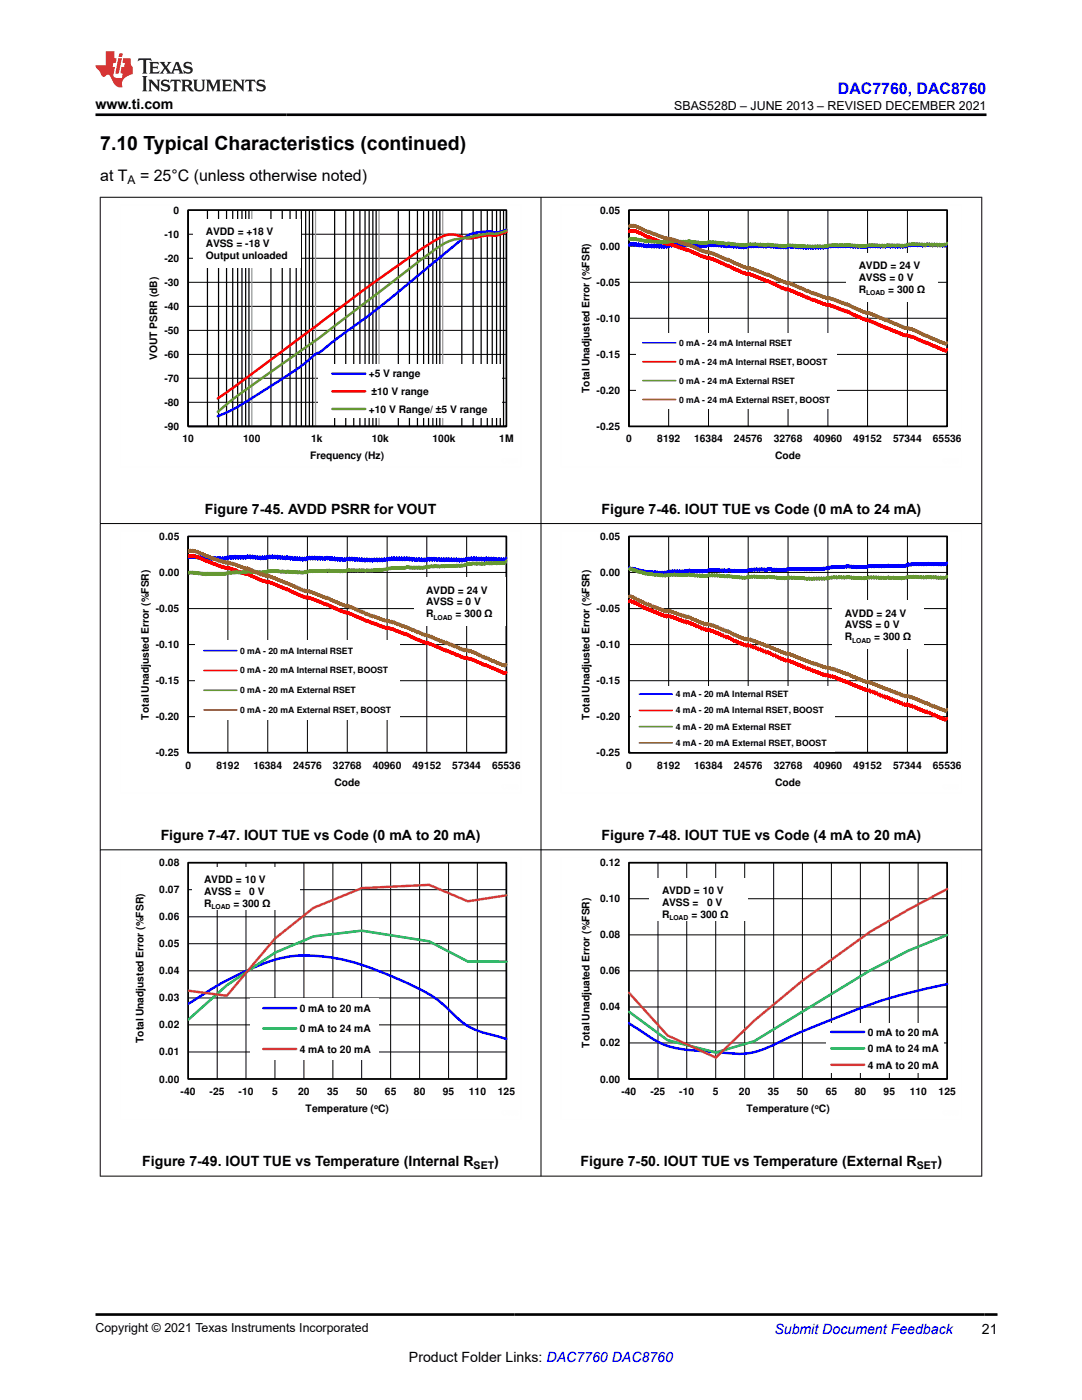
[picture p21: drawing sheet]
<svg xmlns="http://www.w3.org/2000/svg" width="216mm" height="279mm" viewBox="0 0 216 279" stroke-linecap="round" stroke-linejoin="round" font-family="sans-serif">
<defs><g id="words">
<text font-size="3.9" x="20" y="29.9">7.10 Typical Characteristics (continued)</text>
<text font-size="3.2" fill="#00f" x="167.2" y="18.7">DAC7760, DAC8760</text>
<g font-size="3.2">
<text x="20" y="36.1">at T</text>
<text x="27.9" y="36.1">= 25°C (unless otherwise noted)</text>
</g>
<g font-size="2.8">
<text x="19" y="21.8">www.ti.com</text>
<text x="40.9" y="102.5">Figure 7-45. AVDD PSRR for VOUT</text>
<text x="120" y="102.5">Figure 7-46. IOUT TUE vs Code (0 mA to 24 mA)</text>
<text x="32.1" y="167.6">Figure 7-47. IOUT TUE vs Code (0 mA to 20 mA)</text>
<text x="120" y="167.6">Figure 7-48. IOUT TUE vs Code (4 mA to 20 mA)</text>
<text x="28.4" y="232.7">Figure 7-49. IOUT TUE vs Temperature (Internal R</text>
<text x="98.6" y="232.7">)</text>
<text x="115.9" y="232.7">Figure 7-50. IOUT TUE vs Temperature (External R</text>
<text x="187.1" y="232.7">)</text>
<text x="195.9" y="266.1">21</text>
<text x="81.6" y="271.7">Product Folder Links: DAC7760 DAC8760</text>
</g>
<text font-size="2.8" fill="#00f" x="154.5" y="266.2">Submit Document Feedback</text>
<g font-size="2.5">
<text x="134.5" y="21.9">SBAS528D – JUNE 2013 – REVISED DECEMBER 2021</text>
<text x="19" y="265.9">Copyright © 2021 Texas Instruments Incorporated</text>
</g>
<text font-size="2.4" x="25.5" y="36.7">A</text>
<g font-size="2.1">
<text x="32.8" y="47.4">-10</text>
<text x="34.7" y="42.6">0</text>
<text x="41.1" y="46.9">AVDD = +18 V</text>
<text x="119.7" y="42.6">0.05</text>
<text x="32.8" y="52.2">-20</text>
<text x="41.1" y="49.3">AVSS = -18 V</text>
<text x="41.1" y="51.6">Output unloaded</text>
<text x="119.7" y="49.8">0.00</text>
<text x="171.4" y="53.7">AVDD = 24 V</text>
<text x="32.8" y="57">-30</text>
<text x="119" y="57">-0.05</text>
<text x="171.4" y="56.1">AVSS = 0 V</text>
<text x="171.4" y="58.4">R</text>
<text x="177.2" y="58.4">= 300 ü</text>
<text x="32.8" y="61.8">-40</text>
<text x="119" y="64.2">-0.10</text>
<text x="31.4" y="71.9" transform="rotate(-90 31.4 71.9)">VOUT PSRR (dB)</text>
<text x="32.8" y="71.4">-60</text>
<text x="32.8" y="66.6">-50</text>
<text x="119" y="71.4">-0.15</text>
<text x="32.8" y="76.2">-70</text>
<text x="73.6" y="75.3">+5 V range</text>
<text x="32.8" y="81">-80</text>
<text x="73.6" y="82.4">+10 V Range/</text>
<text x="74.1" y="78.8">ì</text>
<text x="75.3" y="78.8">10 V range</text>
<text x="86.9" y="82.4">ì</text>
<text x="88.1" y="82.4">5 V range</text>
<text x="117.6" y="78.5" transform="rotate(-90 117.6 78.5)">Total Unadjusted Error (%FSR)</text>
<text x="119" y="78.6">-0.20</text>
<text x="32.8" y="85.8">-90</text>
<text x="36.4" y="88.3">10</text>
<text x="48.5" y="88.3">100</text>
<text x="62.1" y="88.3">1k</text>
<text x="74.2" y="88.3">10k</text>
<text x="86.3" y="88.3">100k</text>
<text x="99.6" y="88.3">1M</text>
<text x="119" y="85.8">-0.25</text>
<text x="124.9" y="88.3">0</text>
<text x="131.1" y="88.3">8192</text>
<text x="138.5" y="88.3">16384</text>
<text x="146.4" y="88.3">24576</text>
<text x="154.4" y="88.3">32768</text>
<text x="162.3" y="88.3">40960</text>
<text x="170.3" y="88.3">49152</text>
<text x="178.2" y="88.3">57344</text>
<text x="186.1" y="88.3">65536</text>
<text x="61.9" y="91.7">Frequency (Hz)</text>
<text x="154.7" y="91.7">Code</text>
<text x="31.8" y="107.7">0.05</text>
<text x="119.7" y="107.7">0.05</text>
<text x="31.8" y="114.9">0.00</text>
<text x="85" y="118.5">AVDD = 24 V</text>
<text x="119.7" y="114.9">0.00</text>
<text x="31.1" y="122.1">-0.05</text>
<text x="85" y="120.8">AVSS = 0 V</text>
<text x="85" y="123.2">R</text>
<text x="90.9" y="123.2">= 300 ü</text>
<text x="119" y="122.1">-0.05</text>
<text x="168.6" y="123">AVDD = 24 V</text>
<text x="168.6" y="125.4">AVSS = 0 V</text>
<text x="31.1" y="129.3">-0.10</text>
<text x="119" y="129.3">-0.10</text>
<text x="168.6" y="127.8">R</text>
<text x="174.4" y="127.8">= 300 ü</text>
<text x="31.1" y="136.5">-0.15</text>
<text x="119" y="136.5">-0.15</text>
<text x="29.7" y="143.6" transform="rotate(-90 29.7 143.6)">Total Unadjusted Error (%FSR)</text>
<text x="31.1" y="143.7">-0.20</text>
<text x="117.6" y="143.6" transform="rotate(-90 117.6 143.6)">Total Unadjusted Error (%FSR)</text>
<text x="119" y="143.7">-0.20</text>
<text x="31.1" y="150.9">-0.25</text>
<text x="37" y="153.4">0</text>
<text x="43.2" y="153.4">8192</text>
<text x="50.6" y="153.4">16384</text>
<text x="58.5" y="153.4">24576</text>
<text x="66.4" y="153.4">32768</text>
<text x="74.4" y="153.4">40960</text>
<text x="82.3" y="153.4">49152</text>
<text x="90.2" y="153.4">57344</text>
<text x="98.2" y="153.4">65536</text>
<text x="119" y="150.9">-0.25</text>
<text x="124.9" y="153.4">0</text>
<text x="131.1" y="153.4">8192</text>
<text x="138.5" y="153.4">16384</text>
<text x="146.4" y="153.4">24576</text>
<text x="154.4" y="153.4">32768</text>
<text x="162.3" y="153.4">40960</text>
<text x="170.3" y="153.4">49152</text>
<text x="178.2" y="153.4">57344</text>
<text x="186.1" y="153.4">65536</text>
<text x="66.7" y="156.8">Code</text>
<text x="154.7" y="156.8">Code</text>
<text x="31.8" y="172.9">0.08</text>
<text x="119.7" y="172.9">0.12</text>
<text x="31.8" y="178.3">0.07</text>
<text x="40.7" y="176.2">AVDD = 10 V</text>
<text x="40.7" y="178.6">AVSS =</text>
<text x="49.7" y="178.6">0 V</text>
<text x="132.1" y="178.4">AVDD = 10 V</text>
<text x="31.8" y="183.7">0.06</text>
<text x="40.7" y="181">R</text>
<text x="46.6" y="181">= 300 ü</text>
<text x="119.7" y="180.1">0.10</text>
<text x="132.1" y="180.7">AVSS =</text>
<text x="132.1" y="183.1">R</text>
<text x="138" y="183.1">= 300</text>
<text x="141.1" y="180.7">0 V</text>
<text x="143.7" y="183.1">ü</text>
<text x="31.8" y="189.1">0.05</text>
<text x="119.7" y="187.3">0.08</text>
<text x="31.8" y="194.5">0.04</text>
<text x="119.7" y="194.5">0.06</text>
<text x="31.8" y="199.8">0.03</text>
<text x="59.8" y="201.9">0 mA to 20 mA</text>
<text x="119.7" y="201.6">0.04</text>
<text x="28.6" y="208.2" transform="rotate(-90 28.6 208.2)">Total Unadjusted Error (%FSR)</text>
<text x="31.8" y="205.3">0.02</text>
<text x="59.8" y="206">0 mA to 24 mA</text>
<text x="117.6" y="209.1" transform="rotate(-90 117.6 209.1)">Total Unadjuated Error (%FSR)</text>
<text x="119.7" y="208.8">0.02</text>
<text x="173.1" y="206.7">0 mA to 20 mA</text>
<text x="173.1" y="210">0 mA to 24 mA</text>
<text x="31.8" y="210.6">0.01</text>
<text x="59.8" y="210.1">4 mA to 20 mA</text>
<text x="173.1" y="213.3">4 mA to 20 mA</text>
<text x="31.8" y="216">0.00</text>
<text x="36" y="218.5">-40</text>
<text x="41.8" y="218.5">-25</text>
<text x="47.6" y="218.5">-10</text>
<text x="54.3" y="218.5">5</text>
<text x="59.5" y="218.5">20</text>
<text x="61" y="221.9">Temperature ( C)</text>
<text x="65.3" y="218.5">35</text>
<text x="71" y="218.5">50</text>
<text x="76.8" y="218.5">65</text>
<text x="82.6" y="218.5">80</text>
<text x="88.4" y="218.5">95</text>
<text x="93.6" y="218.5">110</text>
<text x="99.3" y="218.5">125</text>
<text x="119.7" y="216">0.00</text>
<text x="124" y="218.5">-40</text>
<text x="129.8" y="218.5">-25</text>
<text x="135.5" y="218.5">-10</text>
<text x="142.3" y="218.5">5</text>
<text x="147.4" y="218.5">20</text>
<text x="148.9" y="221.9">Temperature ( C)</text>
<text x="153.2" y="218.5">35</text>
<text x="159" y="218.5">50</text>
<text x="164.8" y="218.5">65</text>
<text x="170.5" y="218.5">80</text>
<text x="176.3" y="218.5">95</text>
<text x="181.5" y="218.5">110</text>
<text x="187.3" y="218.5">125</text>
<text x="94.5" y="233.3">SET</text>
<text x="182.9" y="233.3">SET</text>
</g>
<g font-size="1.7">
<text x="135.5" y="69">0 mA - 24 mA Internal RSET</text>
<text x="135.5" y="72.8">0 mA - 24 mA Internal RSET, BOOST</text>
<text x="135.5" y="76.6">0 mA - 24 mA External RSET</text>
<text x="135.5" y="80.3">0 mA - 24 mA External RSET, BOOST</text>
<text x="47.9" y="130.5">0 mA - 20 mA Internal RSET</text>
<text x="47.9" y="134.4">0 mA - 20 mA Internal RSET, BOOST</text>
<text x="47.9" y="138.3">0 mA - 20 mA External RSET</text>
<text x="47.9" y="142.3">0 mA - 20 mA External RSET, BOOST</text>
<text x="134.8" y="139.1">4 mA - 20 mA Internal RSET</text>
<text x="134.8" y="142.4">4 mA - 20 mA Internal RSET, BOOST</text>
<text x="134.8" y="145.6">4 mA - 20 mA External RSET</text>
<text x="134.8" y="148.9">4 mA - 20 mA External RSET, BOOST</text>
</g>
<g font-size="1.4">
<text x="172.8" y="58.9">LOAD</text>
<text x="86.5" y="123.7">LOAD</text>
<text x="170" y="128.2">LOAD</text>
<text x="42.2" y="181.5">LOAD</text>
<text x="133.6" y="183.6">LOAD</text>
<text x="74.6" y="221.3">o</text>
<text x="162.6" y="221.3">o</text>
</g>
</g></defs>
<path d="M37.6 56.3h63.4M37.6 51.5h63.4M37.6 46.7h63.4M37.6 41.9h63.4M37.6 75.5h63.4M37.6 70.7h63.4M37.6 65.9h63.4M37.6 61.1h63.4M37.6 85.1h63.4M37.6 80.3h63.4" fill="none" stroke="#000" stroke-width=".2"/>
<g fill="none" stroke="#000" stroke-width=".25">
<path d="M41.4 41.9v43.2M43.6 41.9v43.2M45.2 41.9v43.2M46.4 41.9v43.2M47.4 41.9v43.2M48.3 41.9v43.2M49 41.9v43.2M49.7 41.9v43.2M54.1 41.9v43.2M56.3 41.9v43.2M57.9 41.9v43.2M59.1 41.9v43.2"/>
<path d="M60.1 41.9v43.2M61 41.9v43.2M61.7 41.9v43.2M62.4 41.9v43.2M66.8 41.9v43.2M69 41.9v43.2M70.6 41.9v43.2M71.8 41.9v43.2M72.8 41.9v43.2M73.7 41.9v43.2M74.4 41.9v43.2M75.1 41.9v43.2"/>
<path d="M79.5 41.9v43.2M81.7 41.9v43.2M83.3 41.9v43.2M84.5 41.9v43.2M85.5 41.9v43.2M86.4 41.9v43.2M87.1 41.9v43.2M87.8 41.9v43.2M92.2 41.9v43.2M94.4 41.9v43.2M96 41.9v43.2M97.2 41.9v43.2"/>
<path d="M98.2 41.9v43.2M99.1 41.9v43.2M99.8 41.9v43.2M100.5 41.9v43.2"/>
</g>
<path d="M50.2 41.9v43.2M63 41.9v43.2M75.6 41.9v43.2M88.3 41.9v43.2M101.1 41.9v43.2" fill="none" stroke="#979797" stroke-width=".25"/>
<path d="M37.5 41.9h63.5v43.2h-63.5zM37.5 41.9v43.2h63.6" fill="none" stroke="#000" stroke-width=".33"/>
<path d="M101.1 45.9a4.7 4.7 0 0 1-3.4 .3 8.5 8.5 0 0 0-7 2.7l-3.9 3.3a258.8 258.8 0 0 1-20.8 16.3 9.7 9.7 0 0 1-3 2.2l-.3 .2a56.7 56.7 0 0 1-9.4 6.6l-2.2 1.4a37 37 0 0 1-7.7 4.2" fill="none" stroke="#00f" stroke-width=".49"/>
<path d="M101.1 46.3a5.3 5.3 0 0 1-3.9 .7h-.5a7.3 7.3 0 0 1-5.4 0 4.3 4.3 0 0 0-3.8 .6 281.9 281.9 0 0 0-17.4 12.1l-21.1 15.8-5.6 4" fill="none" stroke="#f00" stroke-width=".49"/>
<path d="M101.1 46a6.4 6.4 0 0 1-3.9 .7l-3.8 .7a10.7 10.7 0 0 0-6.8 2.5l-22.9 17.5-5.3 3.7a178.6 178.6 0 0 0-15 11.1" fill="none" stroke="#659832" stroke-width=".49"/>
<path d="M63.4 72.8h36.7v10.6h-36.7z" fill-rule="evenodd" fill="#fff"/>
<path d="M66.3 74.6h6.6" fill="none" stroke="#00f" stroke-width=".49"/>
<path d="M66.3 78.1h6.6" fill="none" stroke="#f00" stroke-width=".49"/>
<path d="M66.3 81.6h6.6" fill="none" stroke="#659832" stroke-width=".49"/>
<path d="M24 40.9h80v52.3h-80z" fill="none" stroke="#fefefe" stroke-width=".2" stroke-dasharray=".4 .1" stroke-linecap="butt"/>
<path d="M38.6 43.7h21.5v9.7h-21.5z" fill-rule="evenodd" fill="#fff"/>
<g fill="none" stroke="#000" stroke-width=".2">
<path d="M125.5 41.9h63.5v43.2h-63.5zM125.5 56.3h63.5M125.5 49.1h63.5M133.4 41.9v43.2M141.4 41.9v43.2M149.3 41.9v43.2M157.2 41.9v43.2M165.2 41.9v43.2M173.1 41.9v43.2M181.1 41.9v43.2M125.5 77.9h63.5M125.5 70.7h63.5"/>
<path d="M125.5 63.5h63.5"/>
</g>
<path d="M125.5 41.9h63.5v43.2h-63.5zM125.5 41.9v43.2" fill="none" stroke="#000" stroke-width=".33"/>
<path d="M125.5 48.7l.1 .4 .1-.5 .1 .4 .1-.6 .2 .7 .1-.6 .1 .4 .1-.5 .2 .7 .1-.5 .1 .4 .1-.5 .2 .6 .1-.5 .1 .4 .1-.4 .2 .6 .1-.5 .1 .4 .1-.5 .1 .7 .2-.5 .1 .3 .1-.4 .1 .6 .2-.4 .1 .4 .1-.5 .2 .6 .1-.5 .1 .3 .1-.5 .1 .7 .2-.5 .1 .4 .1-.5 .1 .6 .2-.4 .1 .3 .1-.5 .1 .6 .2-.5 .1 .4 .1-.5 .1 .6 .1-.4 .1 .3 .2-.5 .1 .7 .1-.5 .2 .4 .1-.5 .1 .6 .2-.5v.4l.2-.5 .1 .6 .1-.5 .2 .4 .1-.5 .1 .6 .2-.6 .1 .4 .1-.6 .1 .6 .1-.5 .2 .3 .1-.5 .1 .7 .2-.5v.3l.2-.5 .1 .6 .1-.5 .1 .4 .2-.5 .1 .6 .1-.5 .1 .4 .2-.5 .1 .7 .1-.6 .1 .4 .1-.5 .2 .6 .1-.5 .1 .4 .2-.5 .1 .6 .1-.5 .1 .4 .1-.5 .2 .6 .1-.5 .1 .3 .2-.5 .1 .6 .1-.5 .1 .4 .1-.2M137.8 48.8v-.3l.2 .7 .1-.5 .1 .4 .1-.5 .2 .6 .1-.5 .1 .4 .1-.5 .2 .7 .1-.5 .1 .4 .1-.5 .2 .6 .1-.5 .1 .4 .1-.5 .1 .7 .2-.5 .1 .3 .1-.5 .2 .6 .1-.4 .1 .3 .1-.5 .1 .6 .2-.5 .1 .3 .1-.5 .2 .6 .1-.5 .1 .3 .1-.5 .1 .7 .2-.5 .1 .3 .1-.5 .2 .7 .1-.5 .1 .4 .1-.5 .1 .6 .2-.5 .1 .4 .1-.5 .1 .6 .2-.5 .1 .4 .1-.4 .1 .6 .1-.5 .1 .4 .2-.5 .1 .6 .1-.4 .2 .3 .1-.5 .1 .7 .1-.5 .2 .3 .1-.5 .1 .6 .2-.5 .1 .4 .1-.5 .1 .7 .1-.5 .1 .4 .2-.5 .1 .6 .1-.5 .1 .4 .2-.5 .1 .7 .1-.5 .2 .4 .1-.5 .1 .6 .1-.5 .1 .4 .2-.5 .1 .7 .1-.5 .1 .3 .1-.4 .2 .6 .1-.5 .1 .4 .2-.5 .1 .6 .1-.5 .1 .2 .1-.5 .2 .6 .1-.5 .1 .4 .2-.5 .1 .6 .1-.4v.1M150 49l.1 .3 .1-.5 .2 .6 .1-.5 .1 .4 .2-.6 .1 .7 .1-.5 .1 .4 .1-.5 .2 .6 .1-.5 .1 .3 .2-.5 .1 .7 .1-.5 .1 .4 .1-.5 .1 .6 .2-.5 .1 .4 .1-.5 .2 .7 .1-.5 .1 .3 .1-.6 .1 .6 .2-.4 .1 .4 .1-.5 .1 .6 .2-.4 .1 .4 .1-.5 .1 .6 .2-.5 .1 .4 .1-.5 .1 .6 .2-.5 .1 .4 .1-.5 .1 .7 .2-.5 .1 .3 .1-.4 .1 .6 .2-.5 .1 .4 .1-.5 .1 .6 .1-.5 .1 .4 .2-.5 .1 .6 .1-.5 .2 .3 .1-.5 .1 .6 .2-.5v.4l.2-.5 .1 .6 .1-.5 .2 .4 .1-.5 .1 .6 .2-.5v.4l.2-.5 .1 .7 .1-.5 .1 .4 .2-.5 .1 .6 .1-.5 .1 .4 .2-.4 .1 .5 .1-.5 .1 .4 .2-.5 .1 .6 .1-.5 .1 .4 .2-.4 .1 .6 .1-.5 .1 .4 .2-.6 .1 .7 .1-.5 .1 .3 .2-.5 .1 .7 .1-.5 .1 .4 .1-.5 .1 .5M162.2 49.2l.1 .5 .1-.5 .1 .4 .1-.6 .2 .7 .1-.5 .1 .3 .2-.5 .1 .7 .1-.5 .1 .3 .1-.5 .2 .7 .1-.5 .1 .3 .1-.5 .2 .6 .1-.4 .1 .3 .1-.5 .2 .6 .1-.5 .1 .3 .1-.5 .2 .6 .1-.5 .1 .3 .1-.5 .2 .6 .1-.5 .1 .4 .1-.5 .1 .6 .2-.5 .1 .3 .1-.5 .2 .7 .1-.5 .1 .4 .1-.5 .1 .6 .2-.5 .1 .4 .1-.5 .1 .6 .2-.5 .1 .4 .1-.5 .1 .6 .2-.5 .1 .4 .1-.5 .1 .6 .2-.5 .1 .4 .1-.6 .1 .6 .1-.5 .2 .5 .1-.5 .1 .6 .1-.4 .1 .3 .2-.5 .1 .7 .1-.5 .2 .4 .1-.5 .1 .6 .1-.5 .2 .4 .1-.5 .1 .6 .1-.5 .2 .4 .1-.5 .1 .6 .1-.4 .1 .3 .2-.5 .1 .7 .1-.5 .1 .3 .2-.5 .1 .6 .1-.5 .1 .4 .2-.6 .1 .6 .1-.5 .1 .4 .1-.5 .2 .6 .1-.5 .1 .4 .2-.5 .1 .6 .1-.5 .1 .3M186.7 49l-.1 .2-.1-.6-.2 .5-.1-.4-.1 .5-.2-.6-.1 .4-.1-.3-.1 .5-.1-.6-.2 .4-.1-.4-.1 .5-.1-.6-.2 .6-.1-.4-.1 .5-.1-.6-.2 .5-.1-.4-.1 .5-.1-.6-.1 .4-.2-.3-.1 .5-.1-.6-.1 .5-.1-.4-.2 .5-.1-.7-.2 .5-.1-.4-.1 .5-.1-.6-.1 .5-.2-.3-.1 .5-.1-.7-.2 .6-.1-.4-.1 .5-.1-.6-.1 .5-.2-.3-.1 .4-.1-.5-.1 .5-.1-.3-.2 .5-.1-.6-.1 .6-.1-.4-.1 .5-.2-.6-.1 .5-.1-.4-.2 .5-.1-.7-.1 .5-.1-.3-.1 .5-.2-.7-.1 .5-.1-.4-.2 .6-.1-.7-.1 .5-.1-.3-.1 .4-.2-.6-.1 .5-.1-.4-.2 .5-.1-.6-.1 .5-.1-.4-.1 .5-.2-.6-.1 .5-.1-.3-.1 .5-.2-.7-.1 .5-.1-.4-.1 .6-.1-.7-.2 .5-.1-.4-.1 .6-.2-.7-.1 .5-.1-.3-.1 .4-.1-.6-.2 .5-.1-.4-.1 .5-.2-.6-.1 .4v-.1M189 48.6v.1l-.1-.2-.1 .6-.1-.3-.1 .5-.1-.7-.2 .6-.1-.4-.1 .5-.2-.7-.1 .5-.1-.3-.1 .4-.1-.6-.2 .5-.1-.4-.1 .5-.2-.6-.1 .5-.1-.4v.2" fill="none" stroke="#00f" stroke-width=".33"/>
<path d="M125.5 46l.1 .3 .1-.4 .1 .4 .1-.5 .2 .5 .1-.4 .1 .4 .1-.5 .1 .5v-.3l.1 .4 .1-.5 .1 .4 .1-.4 .1 .6 .2-.4 .1 .4 .1-.4 .1 .4v-.3l.1 .5 .1-.4 .1 .5 .1-.5 .1 .6 .2-.4 .1 .5 .1-.4 .2 .6 .1-.4v.5l.2-.4 .2 .6 .1-.4 .1 .4 .1-.5 .2 .6 .1-.4v.4l.2-.4 .1 .6 .2-.4 .1 .4 .1-.4 .1 .6 .1-.4 .1 .4 .2-.4v.4v-.3l.1 .5 .1-.4 .1 .4 .2-.4 .1 .6 .1-.4 .2 .4 .1-.4 .1 .5v-.2v.3l.2-.4v.4l.2-.4 .1 .6 .1-.4 .2 .4 .1-.4 .1 .5 .1-.4 .1 .4 .2-.4 .1 .4 .1-.4 .2 .4v-.4l.2 .6 .1-.4 .1 .4 .2-.4 .1 .5 .1-.4 .1 .4 .1-.3 .2 .5 .1-.4 .1 .4 .2-.4 .1 .6 .1-.4 .1 .4 .1-.4 .2 .6 .1-.4 .1 .4 .2-.4 .1 .5 .1-.4 .1 .4 .1-.3 .1 .5v-.3l.1 .3 .1-.4 .1 .4 .1-.5 .2 .6 .1-.4 .1 .5 .1-.1M137.8 50.1v-.2l.2 .6 .1-.4 .1 .4 .1-.4 .2 .6 .1-.4 .1 .4 .1-.4 .2 .6 .1-.4 .1 .4 .1-.3 .2 .5 .1-.3 .1 .4 .1-.4 .2 .6 .1-.5 .1 .5 .1-.4 .2 .5 .1-.4 .1 .4 .1-.4 .1 .6 .2-.4 .1 .4 .1-.5 .2 .5v-.4l.2 .4 .1-.4 .1 .6 .2-.4v.4l.2-.4v.3l.1-.2 .1 .5v-.4l.2 .4 .1-.4 .1 .6 .2-.4v.4l.2-.4v.4l.1-.3v.5l.1-.4 .2 .5 .1-.5 .1 .6 .1-.4 .1 .5 .2-.4v.3v-.3l.1 .6 .1-.4 .2 .4 .1-.4 .1 .6 .1-.4 .2 .4 .1-.4 .1 .5 .1-.3 .2 .4 .1-.4 .1 .6 .1-.4 .2 .4v-.3l.2 .6 .2-.4v.4l.2-.3 .1 .5 .1-.4 .1 .4 .1-.4 .1 .4v-.3l.1 .5 .1-.4 .1 .4 .2-.3 .1 .5 .1-.4 .1 .5 .2-.4 .1 .5 .1-.4 .1 .4 .1-.4 .1 .4v-.3l.1 .5 .1-.4 .1 .3 .1-.4 .2 .5 .1-.4 .1 .4 .1-.4 .2 .6 .1-.4v.1M150 54.7l.1 .4 .2-.3 .1 .5 .1-.4 .1 .4 .1-.4 .2 .6 .1-.4 .1 .4 .1-.4 .2 .6 .1-.4 .1 .4 .1-.4 .2 .6 .1-.4 .1 .4 .1-.4 .2 .6 .1-.4 .1 .4 .1-.4 .2 .6 .1-.4 .1 .4 .1-.5 .1 .6 .2-.4 .1 .4 .1-.3 .2 .5 .1-.3 .1 .4 .1-.4 .1 .6 .2-.4 .1 .4 .1-.4 .2 .6v-.4l.2 .5 .1-.4 .1 .6 .2-.4 .1 .4 .1-.4 .1 .6 .1-.4 .2 .4 .1-.4 .1 .6 .2-.4 .1 .4 .1-.4 .1 .5v-.3v.4l.1-.4 .2 .4 .1-.5 .1 .5 .1-.3 .1 .4 .2-.4 .1 .5 .1-.4 .2 .5 .1-.4 .1 .5 .1-.3 .1 .4 .2-.4 .1 .6 .1-.4 .1 .4 .2-.3 .1 .5 .1-.4 .1 .4 .2-.3 .1 .5 .1-.4 .1 .4 .2-.3 .1 .5 .1-.4 .1 .5 .2-.4 .1 .6 .1-.4 .1 .4 .1-.5 .2 .6 .1-.4 .1 .5 .2-.4 .1 .6 .1-.4 .1 .4 .1-.4 .1 .4M162.2 59.6l.1 .5 .1-.4 .1 .4 .1-.4 .2 .6 .1-.4 .1 .4 .1-.4 .2 .6 .1-.4 .1 .4 .1-.4 .2 .6 .1-.4 .1 .4 .1-.4 .2 .6 .1-.4 .1 .4 .1-.4 .1 .5 .2-.4 .1 .4 .1-.4 .2 .5 .1-.4 .1 .4 .1-.4 .1 .5 .2-.4 .1 .4 .1-.4 .2 .6 .1-.4 .1 .4 .1-.4 .2 .6 .1-.4 .1 .4 .1-.4 .2 .6 .1-.4v.4l.2-.4 .2 .6 .1-.4 .1 .4 .1-.4 .2 .6 .1-.4 .1 .4 .1-.4 .1 .6 .2-.4 .1 .3 .1-.4 .1 .6 .1-.4 .1 .4 .2-.3v.3v-.3l.1 .6 .1-.4 .1 .4 .2-.4 .1 .6 .1-.4 .2 .4 .1-.3 .1 .5 .1-.4 .1 .5 .2-.4 .1 .5 .1-.4 .2 .5 .1-.4 .1 .6 .1-.4 .1 .4 .2-.4 .1 .6 .1-.4 .2 .4v-.4l.2 .6 .1-.4 .1 .4 .2-.5 .1 .6 .1-.4 .2 .4v-.4l.2 .6 .1-.4 .1 .4 .2-.4v.5l.2-.3 .1 .4M174.4 64.4v.2l.1-.4 .2 .6 .1-.4 .1 .4 .2-.4 .1 .6 .1-.4 .1 .4 .1-.4 .2 .6 .1-.4 .1 .4 .1-.4 .2 .6 .1-.4 .1 .4 .1-.4 .2 .6 .1-.4 .1 .4 .2-.3 .1 .5 .1-.4 .1 .4 .1-.4 .2 .6 .1-.4 .1 .4 .1-.4 .2 .6 .1-.4 .1 .4 .1-.4 .1 .6 .2-.4 .1 .4 .1-.4 .2 .6 .1-.4 .1 .4 .1-.4 .1 .6 .2-.4 .1 .5 .1-.4 .2 .5v-.4l.2 .4 .1-.4 .1 .6 .2-.4 .1 .3 .1-.4 .2 .5v-.4l.2 .4 .1-.4 .1 .6 .2-.4v.4l.2-.4v.3l.1-.3v.5l.1-.4 .2 .4 .1-.4 .1 .6 .1-.4 .2 .4 .1-.3 .1 .6 .1-.4 .2 .4 .1-.4 .1 .6 .1-.4 .2 .4 .1-.4 .1 .6 .1-.4 .2 .4 .1-.4 .1 .6 .1-.4 .2 .4 .1-.4 .1 .5 .1-.4 .1 .5 .2-.4 .1 .6 .1-.4 .1 .4 .1-.4 .2 .6 .1-.4 .1 .4 .1-.4 .2 .6 .1-.2M186.7 69.1v-.1l.1 .4 .2-.3 .1 .5 .1-.4 .1 .4 .2-.3 .1 .5 .1-.4 .1 .5 .1-.4 .2 .5 .1-.4 .1 .5 .1-.5 .2 .6 .1-.4 .1 .4 .2-.5" fill="none" stroke="#f00" stroke-width=".33"/>
<path d="M125.5 47.6l.1 .3 .1-.4 .1 .4 .1-.5 .2 .5 .1-.4 .1 .4 .1-.4 .2 .4 .1-.4 .1 .4 .1-.4 .2 .5 .1-.4 .1 .4 .1-.4 .1 .5 .2-.4 .1 .4 .1-.4 .1 .5 .2-.4 .1 .4 .1-.4 .2 .5 .1-.4 .1 .4 .1-.4 .1 .5 .2-.4 .1 .3 .1-.4 .2 .4 .1-.4 .1 .4 .1-.4 .1 .5 .2-.4 .1 .4 .1-.4 .1 .4 .2-.4 .1 .4 .1-.4 .1 .5 .1-.4 .1 .4 .2-.5 .1 .5 .1-.4 .2 .4 .1-.4 .1 .5 .2-.5v.4l.2-.4 .1 .5 .1-.5 .2 .4 .1-.4 .1 .5 .2-.4 .1 .2 .1-.4 .1 .4 .1-.4 .2 .4 .1-.4 .1 .4 .1-.4 .1 .4 .2-.5 .1 .5 .1-.4 .1 .3 .1-.4 .2 .5 .1-.4 .1 .4 .2-.4 .1 .4 .1-.4 .1 .4 .1-.4 .2 .5 .1-.4 .1 .3 .2-.4 .1 .5 .1-.4 .1 .3 .1-.4 .2 .4 .1-.4 .1 .4 .2-.5 .1 .4 .1-.4 .1 .5 .1-.2M137.8 48.2v-.2l.2 .5 .1-.4 .1 .4 .2-.4 .1 .4 .1-.4 .1 .4 .1-.4 .2 .5 .1-.4 .1 .4 .1-.4 .2 .4 .1-.4 .1 .4 .1-.4 .2 .5 .1-.4 .1 .4 .1-.4 .2 .4 .1-.4 .1 .4 .1-.5 .1 .5 .2-.4 .1 .3 .1-.5 .2 .4 .1-.3 .1 .3 .1-.4 .1 .5 .2-.4 .1 .3 .1-.4 .2 .5 .1-.4 .1 .4 .1-.4 .1 .4 .2-.4 .1 .4 .1-.4 .1 .5 .1-.4 .2 .4 .1-.4 .1 .5 .1-.4 .2 .3 .1-.4 .1 .5 .1-.4 .2 .4 .1-.4 .1 .5 .2-.4 .1 .3 .1-.4 .1 .4 .1-.4 .2 .4 .1-.4 .1 .5 .1-.4 .2 .4 .1-.4 .1 .5 .1-.4 .2 .4 .1-.4 .1 .4 .1-.4 .1 .4 .2-.4 .1 .4 .1-.4 .1 .4 .2-.4 .1 .5 .1-.4 .1 .4 .1-.4 .2 .5 .1-.5 .1 .4 .2-.4 .1 .4 .1-.4 .1 .3 .1-.4 .2 .4 .1-.4 .1 .4 .1-.5 .2 .5 .1-.4v.1M150 48.6l.1 .4 .1-.4 .2 .4 .1-.4 .1 .3 .1-.4 .2 .5 .1-.4 .1 .4 .1-.4 .2 .4 .1-.4 .1 .4 .1-.4 .2 .4 .1-.4 .1 .4 .1-.4 .2 .5 .1-.4 .1 .4 .1-.5 .2 .5 .1-.4 .1 .3 .1-.4 .1 .4 .2-.4 .1 .4 .1-.4 .2 .5 .1-.4 .1 .4 .1-.4 .1 .5 .2-.4 .1 .3 .1-.4 .1 .5 .2-.4 .1 .4 .1-.4 .1 .4 .2-.4 .1 .4 .1-.4 .1 .5 .1-.4 .2 .3 .1-.3 .1 .4 .2-.4v.4l.2-.4 .1 .4 .1-.4 .2 .3 .1-.4 .1 .4 .2-.4v.4l.2-.4 .1 .4 .1-.4 .2 .4 .1-.4 .1 .4 .2-.4 .1 .4 .1-.4 .1 .5 .1-.4 .2 .4 .1-.4 .1 .4 .1-.3 .1 .3 .2-.4 .1 .4 .1-.4 .1 .4 .1-.4 .2 .4 .1-.3 .1 .3 .2-.4 .1 .5 .1-.4 .1 .4 .1-.5 .2 .5 .1-.4 .1 .4 .2-.4 .1 .4 .1-.4 .1 .4 .1-.4 .1 .3M162.2 49.1l.1 .3 .1-.4 .1 .4 .1-.5 .2 .5 .1-.4 .1 .4 .1-.5 .2 .5 .1-.4 .1 .4 .1-.5 .2 .5 .1-.4 .1 .4 .1-.4 .2 .4 .1-.4 .1 .3 .1-.4 .2 .5 .1-.5 .1 .4 .1-.5 .2 .5 .1-.5 .1 .4 .1-.4 .1 .4 .2-.4 .1 .3 .1-.4 .2 .4 .1-.4 .1 .4 .1-.4 .1 .5 .2-.5 .1 .4 .1-.4 .2 .5 .1-.4 .1 .3 .1-.4 .2 .5v-.4l.2 .3 .1-.4 .2 .5 .1-.4 .1 .3 .1-.4 .1 .5 .2-.4 .1 .3 .1-.5 .1 .5 .1-.4 .2 .4 .1-.4 .1 .5 .1-.4 .1 .4 .2-.4 .1 .4 .1-.4 .2 .4 .1-.4 .1 .5 .1-.4 .1 .3 .2-.4 .1 .5 .1-.4 .2 .4 .1-.4 .1 .4 .1-.4 .1 .4 .2-.4 .1 .4 .1-.4 .1 .4 .1-.4 .2 .4 .1-.4 .1 .3 .2-.4 .1 .4 .1-.4 .1 .3 .1-.4 .2 .5 .1-.4 .1 .3 .2-.4 .1 .5 .1-.4 .1 .3M186.7 48.9l-.1 .1-.2-.4-.1 .4-.1-.3-.1 .4-.2-.5v.4l-.2-.3-.1 .4-.1-.5-.2 .4-.1-.4-.1 .4-.1-.4-.2 .4-.1-.3-.1 .4-.1-.5-.1 .4-.2-.4-.1 .4-.1-.4-.1 .4-.2-.4-.1 .4-.1-.4-.1 .4-.2-.4-.1 .4-.1-.5-.1 .4-.1-.3-.2 .4-.1-.5-.1 .4-.2-.4-.1 .5-.1-.5-.1 .4-.2-.3-.1 .4-.1-.4-.1 .4-.2-.4-.1 .4-.1-.4-.1 .5-.1-.3-.2 .4-.1-.4-.1 .4-.1-.4-.1 .5-.2-.5-.1 .4-.1-.4-.2 .4-.1-.4-.1 .4-.1-.4-.1 .4-.2-.4-.1 .4-.1-.4-.2 .4-.1-.4-.1 .4-.1-.4-.1 .4-.2-.5-.1 .5-.1-.4-.1 .4-.2-.5-.1 .4-.1-.3-.1 .4-.2-.5-.1 .5-.1-.4-.1 .5-.2-.5-.1 .4-.1-.4-.1 .4-.1-.4-.2 .4-.1-.4-.1 .4-.2-.4-.1 .4-.1-.4-.1 .4-.1-.5-.2 .5-.1-.4-.1 .4-.2-.5-.1 .4v-.1M189 48.4l-.2 .5-.1-.3-.1 .4-.2-.4-.1 .4-.1-.3-.1 .4-.2-.5-.1 .4-.1-.3-.1 .4-.1-.5-.2 .4-.1-.3-.1 .4-.1-.5-.2 .4-.1-.4v.2" fill="none" stroke="#659832" stroke-width=".33"/>
<path d="M125.5 45.2v-.2l.1 .3 .1-.5 .1 .5 .1-.5 .1 .5 .2-.5 .1 .4 .1-.4 .1 .5 .2-.4 .1 .5 .1-.5 .1 .6 .2-.4 .1 .4 .1-.4 .1 .6 .1-.4 .2 .5 .1-.4 .1 .5 .2-.4 .1 .5 .1-.4 .1 .6 .2-.4 .1 .5 .1-.4 .1 .5 .2-.4 .1 .4 .1-.4 .1 .5 .1-.4 .2 .5 .1-.4 .1 .6 .2-.4 .1 .4 .1-.4 .1 .6 .1-.5 .2 .5 .1-.4 .1 .5 .2-.4 .1 .5 .1-.4 .1 .5 .1-.4 .1 .5 .2-.4 .1 .5 .1-.4 .1 .5 .2-.5v.4v-.3l.1 .5 .1-.4 .2 .4 .1-.4 .1 .5 .1-.4 .1 .4 .2-.4 .1 .5 .1-.5 .1 .5 .2-.4 .1 .5 .1-.4 .1 .4 .2-.4 .1 .5 .1-.4 .1 .5 .2-.4 .1 .5 .1-.4 .1 .5 .2-.4 .1 .5 .1-.4 .1 .5 .1-.4 .1 .3v-.2l.1 .4 .1-.4 .1 .4 .2-.4 .1 .6 .1-.4 .1 .4 .1-.4 .2 .5 .1-.4 .1 .4 .1-.4 .2 .5 .1-.4 .1 .5v-.2M137.7 49.2l.1-.4 .1 .6 .2-.5 .1 .5 .1-.4 .1 .5v-.3l.1 .4 .1-.5 .1 .5 .1-.4 .1 .6 .2-.4 .1 .5 .1-.4 .1 .4v-.2l.1 .3 .1-.4 .1 .5 .1-.4 .1 .5 .2-.4 .1 .5 .1-.4 .1 .5 .1-.4 .2 .4 .1-.4 .1 .6 .2-.5 .1 .5 .1-.5 .1 .5 .1-.4 .2 .5 .1-.5v.4l.1-.3v.5l.2-.5 .1 .5 .1-.4 .1 .5 .2-.4v.5l.2-.4 .1 .5 .1-.4 .1 .5 .2-.4 .1 .6 .1-.4 .1 .4 .2-.4 .1 .6 .1-.4 .1 .4 .2-.4 .1 .6 .1-.4 .2 .5 .1-.4 .1 .5 .1-.4 .2 .4 .1-.4 .1 .5 .2-.4v.5l.2-.4 .1 .6 .1-.4 .2 .5 .1-.4 .1 .5 .2-.4v.5l.2-.4 .1 .6 .1-.5 .1 .5 .1-.4 .1 .3v-.2l.1 .5 .1-.4 .1 .4 .2-.4 .1 .6 .1-.4 .1 .5 .1-.4 .2 .5 .1-.4 .1 .4 .2-.4 .1 .6 .1-.5 .1 .4 .1-.4 .2 .5 .1-.4 .1 .4 .1-.4 .2 .6 .1-.4M149.9 53.7l.1-.3 .1 .5 .1-.4 .1 .5 .2-.4 .1 .4 .1-.4 .1 .5v-.2l.1 .3 .1-.4 .1 .5 .1-.5 .1 .6 .2-.4 .1 .4 .1-.4 .1 .5v-.2l.1 .3 .1-.4 .1 .5 .1-.5 .1 .6 .2-.4 .1 .5 .1-.5 .2 .6 .1-.4 .1 .4 .1-.5 .1 .6 .2-.3 .1 .4 .1-.4 .1 .6 .2-.4 .1 .4 .1-.3 .1 .5 .2-.4 .1 .4 .1-.4 .1 .6 .2-.4 .1 .5 .1-.4 .1 .6 .2-.5 .1 .5 .1-.4 .1 .6 .2-.4 .1 .4 .1-.4 .1 .6 .2-.5 .1 .5 .1-.4 .1 .5 .1-.4 .2 .4 .1-.4 .1 .5 .1-.4 .1 .5 .2-.5 .1 .6 .1-.4 .1 .5 .2-.5 .1 .6 .1-.4 .1 .5 .2-.4 .1 .5 .1-.4 .1 .5 .2-.4 .1 .6 .1-.5 .1 .5 .2-.4v.3v-.2l.1 .4 .1-.4 .1 .5 .2-.4 .1 .6 .1-.4 .1 .4 .1-.4 .2 .6 .1-.4 .1 .4 .2-.4 .1 .5 .1-.4 .1 .5 .1-.4 .2 .6 .1-.4 .1 .5 .1-.4 .1 .3v-.3M162.2 58.6v-.3l.1 .5 .1-.5 .1 .5 .1-.4 .2 .5 .1-.4 .1 .5 .1-.4 .1 .4v-.2l.1 .3 .1-.4 .1 .5 .1-.5 .2 .6 .1-.4 .1 .5 .1-.5 .1 .6 .2-.4 .1 .4 .1-.4 .2 .5 .1-.4 .1 .4 .1-.4 .1 .5 .2-.4v.4l.2-.4 .2 .5 .1-.4 .1 .5 .1-.5 .1 .6 .2-.5 .1 .5 .1-.4 .1 .5v-.3v.4l.2-.5 .1 .5 .1-.4 .1 .6 .2-.5 .1 .5 .1-.4 .1 .6 .2-.4 .1 .4 .1-.4 .1 .5 .1-.4 .2 .5 .1-.4 .1 .4v-.2v.3l.2-.4v.5l.2-.5 .1 .5 .1-.3 .2 .5 .1-.5 .1 .6 .1-.4 .1 .5 .2-.4 .1 .6 .1-.5 .1 .5 .2-.4 .1 .6 .1-.4 .1 .5 .2-.5 .1 .6 .1-.4 .1 .5 .2-.5 .1 .6 .1-.4 .1 .5 .2-.4 .1 .6 .1-.5 .2 .5 .1-.4v.4l.1-.2v.3l.1-.4 .1 .4 .2-.4 .1 .5 .1-.4 .1 .4 .1-.4 .2 .5 .1-.4 .1 .5 .2-.4 .1 .6 .1-.5 .1 .5v-.1M174.4 63.1l.1-.4 .2 .5 .1-.4 .1 .5 .2-.4 .1 .6 .1-.4 .1 .4 .1-.4 .2 .6 .1-.4 .1 .5 .1-.5 .1 .5v-.3l.1 .4 .1-.4 .1 .5 .1-.4 .2 .5 .1-.4 .1 .5 .1-.5 .2 .5 .1-.4 .1 .5 .1-.4 .1 .6 .2-.4 .1 .4 .1-.4 .2 .6 .1-.4 .1 .5 .1-.5 .1 .4v-.3v.5l.2-.4 .1 .5 .1-.5 .2 .6v-.4l.2 .4 .1-.4 .1 .6 .2-.4v.5l.2-.4 .1 .5 .2-.4 .1 .5 .1-.5 .1 .6 .2-.4 .1 .4 .1-.5 .1 .5v-.3v.3l.2-.4 .1 .5 .1-.5 .1 .6 .1-.4 .2 .4 .1-.4 .1 .4v-.2v.3l.2-.4 .1 .5 .1-.4 .1 .5 .1-.4 .1 .5 .2-.4 .1 .6 .1-.4 .2 .5 .1-.5 .1 .6 .1-.4 .1 .5 .2-.4 .1 .6 .2-.5v.5l.2-.4 .1 .6 .1-.4 .2 .4 .1-.4 .1 .5 .1-.4 .1 .5 .2-.4 .1 .6 .1-.4 .1 .5 .2-.4v.3v-.2l.1 .4 .1-.4 .1 .5 .2-.4 .1 .5 .1-.3M186.6 67.9l.1-.3 .1 .5 .1-.4 .2 .5 .1-.4 .1 .5 .2-.4 .1 .6 .1-.5 .1 .5 .1-.4 .2 .5 .1-.4 .1 .5 .2-.4 .1 .5 .1-.4 .1 .4 .2-.5" fill="none" stroke="#986532" stroke-width=".33"/>
<path d="M126.9 66.5h40v15.2h-40z" fill-rule="evenodd" fill="#fff"/>
<path d="M128.3 68.4h6.5" fill="none" stroke="#00f" stroke-width=".33"/>
<path d="M128.3 72.2h6.5" fill="none" stroke="#f00" stroke-width=".33"/>
<path d="M128.3 76h6.5" fill="none" stroke="#659832" stroke-width=".33"/>
<path d="M128.3 79.7h6.5" fill="none" stroke="#986532" stroke-width=".33"/>
<path d="M111.9 40.9h80v52.3h-80z" fill="none" stroke="#fefefe" stroke-width=".2" stroke-dasharray=".4 .1" stroke-linecap="butt"/>
<path d="M168.9 50.6h18.3v9.6h-18.3z" fill-rule="evenodd" fill="#fff"/>
<g fill="none" stroke="#000" stroke-width=".2">
<path d="M37.6 107.1h63.4v43.1h-63.4zM37.6 114.2h63.4M45.5 107.1v43.1M53.4 107.1v43.1M61.3 107.1v43.1M69.3 107.1v43.1M77.2 107.1v43.1M85.2 107.1v43.1M93.1 107.1v43.1M37.6 135.8h63.4M37.6 128.6h63.4M37.6 121.5h63.4"/>
<path d="M37.6 143h63.4"/>
</g>
<path d="M37.5 107h63.5v43.2h-63.5zM37.5 107v43.2" fill="none" stroke="#000" stroke-width=".33"/>
<path d="M49.8 111.1l-.1 .2v-.4l-.2 .5-.1-.6-.1 .6-.1-.4-.2 .5-.1-.6-.1 .5-.1-.3-.2 .5-.1-.7-.1 .5-.1-.4-.2 .6-.1-.7-.2 .5-.1-.4-.1 .5-.1-.6-.1 .5-.2-.3-.1 .4-.1-.6-.1 .5-.1-.4-.2 .5-.1-.6-.1 .5-.2-.3-.1 .5-.1-.7-.1 .5-.1-.3-.2 .5-.1-.6-.1 .6-.1-.4-.2 .5-.1-.6-.1 .5-.1-.3-.2 .5-.1-.6-.1 .5-.1-.4-.1 .5-.2-.7-.1 .5-.1-.3-.2 .5-.1-.7-.1 .5-.1-.3-.1 .5-.2-.7-.1 .5-.1-.3-.2 .5-.1-.7-.1 .5-.1-.3-.1 .5-.1-.7-.2 .5-.1-.4-.1 .5-.2-.7-.1 .6-.1-.3-.1 .5-.1-.7-.2 .5-.1-.4-.1 .5-.2-.7-.1 .5-.1-.4-.2 .5v-.6l-.2 .5-.1-.4-.1 .5-.1-.7-.2 .5-.1-.4-.1 .5-.1-.7-.2 .5-.1-.4-.1 .5-.1-.6-.2 .5-.1-.4-.1 .4-.1-.5-.2 .5v-.4l-.2 .5v-.3l-.1 .3M62 111.4l.1-.2v.4l.2-.6 .1 .7 .1-.5 .2 .3 .1-.4 .1 .6 .1-.5 .1 .4 .2-.5 .1 .6 .1-.5 .2 .4 .1-.5 .1 .6 .1-.4 .1 .3 .2-.5 .1 .7 .1-.5 .1 .3 .2-.5 .1 .7 .1-.5 .1 .3 .2-.5 .1 .6 .1-.5 .1 .4 .2-.5 .1 .7 .1-.5 .1 .4 .2-.5 .1 .6 .1-.5 .1 .4 .2-.5 .1 .7 .1-.5 .1 .3 .2-.4v.6l.2-.5 .1 .4 .1-.5 .1 .7 .2-.5 .1 .3 .2-.5v.6l.2-.4 .1 .4 .1-.5 .1 .6 .2-.5 .1 .3 .1-.6 .2 .7 .1-.5 .1 .3 .2-.4v.6l.2-.5 .1 .3 .1-.5 .2 .7 .1-.5 .1 .4 .1-.5 .1 .6 .2-.4 .1 .3 .1-.5 .2 .7 .1-.5 .1 .4 .1-.5 .1 .6 .2-.5 .1 .4 .1-.5 .1 .7 .1-.5 .2 .3 .1-.5 .1 .7 .2-.5 .1 .3 .1-.5 .1 .7 .2-.5 .1 .4 .1-.6 .1 .7 .1-.5 .1 .4 .2-.5v.3l.1-.3M62 111.2l-.1 .5-.1-.6-.1 .4-.2-.3-.1 .5-.1-.6-.2 .6v-.3l-.2 .5-.1-.7-.1 .6-.1-.4-.2 .5-.1-.6-.1 .4-.1-.3-.2 .5-.1-.7-.1 .5-.1-.4-.2 .5-.1-.6-.1 .4-.1-.3-.2 .5-.1-.7-.1 .5-.1-.4-.2 .5-.1-.6-.1 .5-.1-.4-.1 .5-.2-.7-.1 .5-.1-.4-.2 .5-.1-.7-.1 .6-.1-.3-.1 .5-.2-.7-.1 .5-.1-.3-.1 .4-.1-.6-.2 .5-.1-.4-.1 .5-.2-.7-.1 .5-.1-.3-.1 .4-.1-.6-.2 .5-.1-.4-.1 .5-.2-.7-.1 .5-.1-.3-.1 .5-.1-.7-.2 .5-.1-.3-.1 .5-.2-.7-.1 .5-.1-.3-.1 .5-.2-.6-.1 .5-.1-.3-.1 .5-.2-.6-.1 .5-.1-.3-.1 .4-.1-.6-.2 .5-.1-.3-.1 .5-.1-.7-.2 .5-.1-.4-.1 .5-.1-.6-.2 .5-.1-.4-.1 .5-.1-.7-.1 .5-.2-.4-.1 .5-.1-.7-.2 .5-.1-.3-.1 .5-.1-.7-.1 .5M86.5 111.7l-.1 .1v-.4l-.2 .5-.1-.6-.1 .5-.1-.4-.2 .5-.1-.6-.1 .5-.1-.4-.2 .5-.1-.6-.1 .6-.1-.4-.2 .6-.1-.7-.1 .5-.1-.3-.2 .5-.1-.7-.1 .5-.1-.4-.1 .5-.2-.6-.1 .4-.1-.3-.2 .5-.1-.6-.1 .4-.1-.3-.1 .5-.1-.7-.2 .5-.1-.4-.2 .5-.1-.6-.1 .5-.1-.4-.1 .5-.2-.7-.1 .5-.1-.4-.1 .5-.2-.7-.1 .6-.1-.3-.1 .5-.1-.7-.2 .5-.1-.3-.1 .4-.2-.6-.1 .5-.1-.3-.2 .4v-.6l-.2 .5-.1-.4-.1 .5-.2-.6-.1 .4-.1-.3-.1 .5-.1-.6-.2 .5-.1-.4-.1 .5-.1-.6-.2 .5-.1-.3-.1 .5-.1-.7-.2 .5-.1-.3-.1 .5-.1-.6-.1 .5-.2-.3-.1 .5-.1-.6-.2 .5-.1-.3-.1 .5-.1-.7-.1 .5-.2-.3-.1 .5-.1-.7-.1 .5-.2-.3-.1 .5-.1-.7-.2 .5-.1-.4-.1 .6-.1-.7-.1 .5-.2-.3-.1 .5v-.6l-.1 .3M98.7 111.6l-.1 .3-.1-.6-.1 .5-.1-.4-.2 .5-.1-.6-.1 .4-.1-.3-.1 .5-.2-.7-.1 .5-.1-.3-.2 .4-.1-.6-.1 .6-.1-.4-.2 .5-.1-.6-.1 .5-.1-.4-.2 .5-.1-.7-.1 .5-.1-.3-.1 .5-.2-.7-.1 .5-.1-.3-.2 .5v-.7l-.2 .5-.1-.4-.1 .5-.2-.7-.1 .6-.1-.4-.2 .5-.1-.6-.1 .5-.1-.3-.1 .5-.1-.6-.2 .4-.1-.3-.1 .5-.2-.6-.1 .5-.1-.3-.1 .6-.2-.7-.1 .5-.1-.3-.1 .5-.1-.6-.2 .4-.1-.3-.1 .5-.1-.7-.2 .5-.1-.3-.1 .5-.1-.7-.2 .5-.1-.4-.1 .5-.1-.6-.2 .5-.1-.3-.1 .4-.1-.6-.2 .5-.1-.4-.1 .5-.1-.6-.2 .5-.1-.4-.1 .5-.1-.7-.2 .6-.1-.4-.1 .5-.1-.6-.1 .5-.1-.4-.2 .5-.1-.6-.1 .5-.2-.4-.1 .5-.1-.6-.1 .4-.1-.3-.2 .5-.1-.7-.1 .5-.1-.4-.2 .5-.1-.6-.2 .5M101.1 111.3l-.1 .2v-.3l-.2 .6-.1-.3-.1 .5-.1-.6-.1 .5-.1-.4-.2 .5-.1-.6-.1 .5-.2-.4-.1 .5-.1-.7-.1 .5-.1-.3-.1 .5-.2-.7-.1 .5-.1-.4-.1 .4" fill="none" stroke="#00f" stroke-width=".33"/>
<path d="M37.5 111.1l.1-.2v.3l.2-.4v.4l.2-.4 .1 .4 .1-.4 .1 .4 .2-.4 .1 .4 .2-.4v.4l.2-.4 .1 .5 .1-.4 .1 .5 .2-.4 .1 .5 .1-.4 .1 .5 .2-.4 .1 .5 .1-.4 .1 .5 .1-.4 .2 .5 .1-.4 .1 .5 .2-.3 .1 .5 .1-.4 .1 .4 .1-.4 .2 .5 .1-.4 .1 .5 .2-.4 .1 .5 .1-.4 .1 .5 .1-.4 .1 .5 .2-.4 .1 .5 .1-.4 .2 .5 .1-.4 .1 .5 .1-.4 .1 .5 .2-.4 .1 .5 .1-.4 .2 .5 .1-.4 .1 .5 .1-.5 .1 .5 .2-.4 .1 .5 .1-.4 .1 .4v-.2v.3l.2-.5 .1 .5 .1-.5 .1 .5 .2-.5v.5l.2-.4 .1 .5 .2-.4 .1 .5 .1-.4 .1 .5 .2-.4v.5l.2-.5 .1 .5 .1-.4 .2 .5 .1-.3 .1 .5 .1-.4 .1 .5 .2-.5 .1 .5 .2-.4 .1 .5 .1-.4 .1 .5 .1-.4 .1 .5 .2-.4 .1 .5 .2-.5 .1 .5 .1-.5 .1 .5 .1-.4 .1 .6 .1-.3M49.8 114.9l.1-.3 .1 .5 .1-.4 .1 .5 .2-.4 .1 .5 .1-.4 .1 .5 .2-.4 .1 .5 .2-.4v.5l.2-.4 .1 .5 .1-.4 .1 .6 .2-.4 .1 .5 .2-.4v.5l.2-.5 .1 .5 .1-.4 .1 .5 .1-.4 .2 .5 .1-.4 .1 .4 .2-.4 .1 .4 .1-.4 .1 .5 .1-.4 .2 .5 .1-.4 .1 .5 .2-.4 .1 .5 .1-.4 .1 .5 .1-.4 .2 .5 .1-.4 .1 .5 .2-.4v.5l.2-.4 .1 .5 .1-.4 .2 .5 .1-.4 .1 .5 .1-.4 .1 .5 .2-.4 .1 .5 .1-.4 .1 .6 .2-.4 .1 .4 .1-.4 .1 .5 .2-.4 .1 .5 .1-.4 .1 .6 .2-.4v.2v-.1l.1 .4 .1-.4 .1 .5 .2-.4 .1 .5 .1-.4 .1 .5 .2-.4 .1 .5 .1-.4 .1 .5 .2-.3 .1 .5 .1-.5 .1 .6 .2-.4v.2v-.1l.1 .4 .1-.5 .1 .6 .2-.4 .1 .5 .1-.4 .1 .5 .2-.5v.5l.2-.5 .1 .5 .2-.5 .1 .5 .1-.4 .1 .5 .1-.4M62 119.4l.1-.2v.5l.2-.4 .1 .5 .2-.4 .1 .5 .1-.4 .1 .5 .2-.4 .1 .5 .1-.4 .1 .5 .2-.4v.5l.2-.4 .1 .5 .1-.4 .1 .5 .2-.4 .1 .5 .2-.4v.5l.2-.4 .1 .5 .1-.4 .1 .5 .2-.5 .1 .5 .2-.3v.5l.2-.4 .1 .5 .1-.4 .1 .5 .2-.4 .1 .5 .1-.4 .1 .5 .2-.4 .1 .5 .1-.4 .1 .5 .2-.4 .1 .6 .1-.4 .1 .5 .2-.4 .1 .5 .1-.4 .1 .5 .1-.4 .2 .5 .1-.5 .1 .5 .1-.4 .1 .5 .2-.4 .1 .5 .1-.5 .2 .5 .1-.4 .1 .5 .1-.4 .1 .5 .2-.4 .1 .5 .1-.4 .2 .5 .1-.4 .1 .5 .1-.4 .1 .5 .2-.4 .1 .5 .1-.3 .2 .5 .1-.4 .1 .5 .1-.5 .1 .6 .2-.5 .1 .6 .1-.4 .1 .5 .2-.4 .1 .5 .1-.4 .1 .5 .2-.4v.5l.2-.4 .1 .5 .2-.4 .1 .5 .1-.4 .1 .5 .1-.4 .1 .5 .2-.4v.3l.1-.2M74.2 124.4l.1-.2v.4l.2-.4 .1 .4 .1-.4 .1 .5 .1-.4 .1 .5 .2-.4 .1 .5 .2-.4 .1 .5 .1-.4 .1 .5 .1-.4 .1 .5 .2-.4 .1 .5 .2-.4v.5l.2-.4 .1 .5 .1-.5 .1 .5 .2-.5 .1 .5 .2-.4v.5l.2-.4 .1 .5 .1-.5 .1 .5 .2-.4 .1 .5 .1-.5 .1 .5 .2-.4 .1 .6 .1-.4 .1 .5 .1-.4 .2 .5 .1-.4 .1 .5 .2-.4 .1 .5 .1-.4 .1 .5 .1-.4 .2 .5 .1-.4 .1 .5 .1-.4 .2 .5 .1-.5 .1 .5 .1-.4 .2 .5 .1-.4 .1 .5 .1-.4 .2 .6 .1-.4 .1 .5 .1-.4 .2 .5 .1-.4 .1 .5 .1-.4 .2 .5 .1-.4 .1 .5 .1-.4 .1 .5 .2-.3 .1 .4 .1-.4 .1 .5 .2-.4 .1 .5 .1-.4 .1 .6 .2-.5 .1 .5 .1-.4 .1 .5 .2-.4 .1 .5 .1-.5 .1 .5 .2-.4v.5l.2-.4 .1 .5 .2-.4v.5l.2-.4 .1 .5 .2-.4v.5l.1-.2M86.4 129l.2-.4 .1 .5 .2-.4v.5l.2-.4 .1 .5 .1-.4 .1 .5 .2-.4 .1 .5 .1-.4 .2 .5 .1-.4 .1 .5 .1-.4 .1 .6 .2-.4 .1 .5 .1-.4 .2 .4 .1-.4 .1 .5 .2-.4v.5l.2-.4 .1 .5 .1-.4 .1 .5 .2-.4 .1 .5 .1-.4 .1 .5 .2-.4 .1 .5 .1-.4 .1 .5 .2-.4 .1 .5 .1-.4 .1 .5 .1-.4 .2 .5 .2-.4v.5l.2-.4 .1 .6 .1-.5 .1 .5 .2-.4 .1 .5 .1-.4 .1 .4 .2-.4 .1 .4 .1-.4 .1 .5 .2-.4 .1 .5 .1-.4 .1 .5 .2-.5 .1 .5 .1-.4 .1 .5 .1-.4 .2 .5 .1-.3 .1 .4 .1-.4 .1 .6 .2-.4 .1 .5 .1-.4 .2 .5 .1-.3 .1 .4 .1-.4 .1 .5 .2-.4 .1 .5 .1-.4 .2 .5 .1-.4 .1 .5 .1-.5 .1 .5 .2-.3v.5l.2-.4 .2 .5 .1-.4 .1 .5 .1-.4 .1 .5 .2-.4v.5l.2-.4 .1 .5 .1-.3M98.7 133.6l.1-.3 .1 .5 .1-.4 .1 .5 .2-.4 .1 .5 .1-.4 .1 .5 .2-.4 .1 .5 .1-.4 .1 .6 .2-.4 .1 .5 .1-.5 .1 .5 .1-.4 .2 .4 .2-.4" fill="none" stroke="#f00" stroke-width=".33"/>
<path d="M49.8 114.1l-.1 .2-.1-.5-.1 .5-.1-.5-.2 .5-.1-.4-.1 .5-.1-.5-.1 .5-.1-.4-.2 .5-.1-.5-.1 .5-.2-.4-.1 .4-.1-.5-.2 .5v-.5l-.2 .5-.1-.5-.2 .4v-.4l-.2 .5-.1-.5-.1 .5-.1-.5-.2 .5-.1-.5-.1 .5-.1-.4-.1 .4-.2-.5-.1 .5-.1-.4-.2 .4-.1-.4-.1 .5-.1-.3-.1 .4-.2-.4-.1 .4-.1-.4-.2 .5v-.4v.2l-.1-.3-.1 .5-.1-.5-.1 .5-.2-.5-.1 .5-.1-.4-.2 .4-.1-.5-.1 .5-.1-.4-.1 .4-.2-.5-.1 .5-.1-.4-.2 .4-.1-.5-.1 .5-.1-.4-.1 .4-.1-.5-.2 .4-.1-.4-.1 .4-.2-.4-.1 .5-.1-.4-.1 .4-.1-.5-.2 .5-.1-.5-.1 .5-.2-.5-.1 .4-.1-.4-.1 .4-.1-.5-.2 .5-.1-.5-.1 .4-.2-.5-.1 .5-.1-.5-.1 .5-.1-.5-.2 .4v-.4l-.2 .4-.2-.5-.1 .5-.1-.4-.1 .4-.1-.5-.2 .5v-.4l-.2 .4v-.3l-.1 .2M62 113.8l-.1 .4-.1-.4-.1 .4-.2-.4-.1 .5-.1-.4-.2 .5v-.4l-.2 .4-.1-.4-.1 .4-.1-.4-.2 .5-.1-.5-.1 .5-.1-.5-.2 .5-.1-.5-.1 .4-.1-.4-.1 .5-.2-.5-.1 .4-.1-.4-.2 .4-.1-.5-.1 .5-.1-.4-.1 .4-.2-.5-.1 .5-.1-.5-.1 .5-.2-.5-.1 .4-.1-.4-.1 .4-.2-.5-.1 .5-.1-.4-.1 .5-.2-.5-.1 .4-.1-.4-.1 .4-.2-.5-.1 .5-.1-.4-.1 .4-.2-.5-.1 .5-.1-.5-.1 .4-.2-.4-.1 .4-.1-.4-.1 .4-.2-.5-.1 .5-.1-.4-.1 .4-.1-.5-.2 .5-.1-.4-.1 .4-.2-.4-.1 .4-.1-.4-.1 .5-.2-.5-.1 .5-.1-.3-.1 .4-.2-.4-.1 .4-.1-.4-.1 .5-.1-.5-.2 .5-.1-.5-.1 .5-.2-.5-.1 .4-.1-.4-.1 .5v-.4l-.1 .3v-.4l-.2 .4-.1-.4-.1 .4-.1-.4-.2 .4-.1-.4-.1 .4v-.3l-.1 .2v-.4l-.2 .5-.1-.5-.1 .4-.1-.5-.1 .5M74.2 113.7v.2v-.3l-.2 .5v-.5l-.2 .5-.1-.5-.1 .5-.1-.5-.2 .5-.1-.5-.1 .5-.1-.4-.2 .4-.1-.5-.1 .5-.2-.5v.5l-.2-.5-.1 .5-.1-.5-.2 .5-.1-.5-.1 .5-.1-.4-.1 .4-.2-.5-.1 .5-.1-.5-.2 .5-.1-.5-.1 .5-.1-.4-.1 .4-.2-.5-.1 .5-.1-.5-.1 .5-.2-.5-.1 .4-.1-.4-.1 .5-.2-.5-.1 .5-.1-.4-.2 .5-.1-.5-.1 .5-.1-.4-.1 .4-.2-.4-.1 .4-.1-.4-.1 .4-.2-.4-.1 .4-.1-.4-.1 .4-.1-.5-.2 .5-.1-.4-.1 .4-.2-.5-.1 .5-.1-.5-.1 .5-.1-.5-.2 .4-.1-.4-.1 .5-.1-.5-.2 .4v-.4l-.2 .4-.1-.5-.2 .6-.1-.4-.1 .4-.2-.5-.1 .5-.1-.4-.1 .4-.1-.5-.2 .5-.1-.4-.1 .4-.1-.5-.2 .5-.1-.4-.1 .4-.1-.5-.2 .5v-.4l-.2 .4-.1-.5-.1 .5-.2-.4-.1 .4-.1-.4-.2 .4v-.4l-.1 .2M86.5 113.1l-.1 .2v-.5l-.2 .5-.1-.5-.1 .5-.1-.5-.2 .5-.1-.5-.1 .5-.1-.4-.2 .4-.1-.4-.1 .5-.1-.4-.1 .5-.2-.5-.1 .5-.1-.4-.2 .4-.1-.4-.1 .4-.1-.4-.1 .4-.2-.5-.1 .5-.1-.4-.2 .4-.1-.5-.1 .5-.1-.4-.1 .4-.2-.4-.1 .4-.1-.4-.2 .4v-.4v.2l-.1-.3-.1 .5-.1-.4-.1 .4-.1-.5-.2 .4-.1-.4-.1 .4-.2-.4-.1 .5-.1-.4-.1 .4-.1-.3v.3v-.4l-.2 .4-.1-.4-.1 .5-.2-.5-.1 .4-.1-.4-.1 .5-.1-.5-.2 .5-.1-.5-.1 .5-.2-.5-.1 .5-.1-.4-.1 .4-.1-.5-.2 .5-.1-.4-.1 .4-.2-.4-.1 .4-.1-.4-.1 .5-.1-.5-.2 .5-.1-.4-.1 .4-.1-.4-.1 .5-.2-.4-.1 .5-.1-.5-.2 .5-.1-.4-.1 .5-.1-.5-.2 .5-.1-.5-.1 .5-.1-.5-.2 .5v-.5l-.2 .5-.1-.5-.1 .5-.2-.4-.1 .4-.1-.4-.1 .4-.1-.4-.2 .5-.1-.4v.2M98.7 112.3v.3l-.2-.4-.1 .4-.1-.4-.2 .4-.1-.4-.1 .4-.1-.4-.1 .5-.2-.5-.1 .4-.1-.4-.1 .4-.2-.4-.1 .5-.1-.4-.1 .4-.2-.4-.1 .4-.1-.4-.1 .4-.2-.4-.1 .4-.1-.4-.1 .4-.2-.5-.1 .5-.1-.4-.1 .4-.2-.5-.1 .5-.1-.5-.1 .5-.2-.5-.1 .5-.1-.4-.1 .4-.2-.4-.1 .5-.1-.5-.1 .5-.2-.5-.1 .5-.1-.4-.1 .4-.1-.4-.2 .5-.1-.3-.1 .4-.2-.4-.1 .5-.1-.4-.1 .4-.1-.5-.2 .5-.1-.4-.1 .4-.2-.5-.1 .5-.1-.4-.1 .4-.1-.4-.2 .4-.1-.4-.1 .5-.1-.4v.2v-.3l-.2 .4-.1-.4-.1 .5-.1-.5-.2 .5-.1-.5-.1 .5-.1-.5-.1 .4-.1-.4-.2 .4-.1-.4-.1 .5-.2-.4-.1 .4-.1-.4-.1 .4-.2-.4-.1 .5-.1-.5-.1 .4-.2-.4-.1 .5-.1-.5-.2 .4v-.4l-.2 .5-.1-.5-.1 .4-.2-.4-.1 .4-.1-.4-.2 .5M101.1 111.9l-.2 .5-.2-.3-.1 .5-.1-.5-.1 .5-.2-.5-.1 .5-.1-.5-.1 .5-.1-.4-.2 .4-.1-.4-.1 .4-.1-.4-.1 .4-.2-.4-.1 .4-.1-.4-.1 .3" fill="none" stroke="#659832" stroke-width=".33"/>
<path d="M37.5 110l.1-.2v.4l.2-.5v.4l.2-.5 .1 .6 .1-.4 .2 .3v-.4l.2 .6 .1-.5 .1 .4 .2-.5 .1 .6 .1-.4 .2 .4v-.4l.2 .6 .1-.4 .1 .4 .2-.4 .1 .6 .1-.4 .1 .4 .1-.4 .2 .7 .1-.5 .1 .5 .2-.4 .1 .6 .1-.4 .1 .4 .1-.5 .2 .6 .1-.4 .1 .4 .1-.4 .2 .6 .1-.4 .1 .4 .1-.4 .2 .6 .1-.4 .1 .4 .1-.4 .2 .6 .1-.4 .1 .4 .1-.4 .2 .6 .1-.4 .1 .4 .1-.4 .2 .6 .1-.5 .1 .4 .1-.4 .2 .6 .1-.4 .1 .4 .1-.5 .2 .6 .1-.4 .1 .4 .1-.5 .1 .6 .2-.5 .1 .4 .1-.4 .2 .6v-.4l.2 .4 .1-.5 .1 .7 .2-.5 .1 .4 .1-.4 .2 .6v-.4l.2 .4 .1-.4 .1 .6 .2-.4 .1 .4 .1-.4 .1 .6 .1-.4 .2 .4 .1-.5 .1 .6 .1-.4 .2 .4 .1-.4 .1 .6 .1-.4 .2 .3 .1-.4 .1 .6 .1-.4 .1 .4 .1-.2M49.8 113.8l.1-.4 .1 .6 .1-.4 .1 .4 .2-.4 .1 .7 .1-.5 .2 .4v-.4l.2 .7 .1-.5 .1 .5 .1-.5 .2 .7 .1-.5 .2 .5v-.5l.2 .7 .1-.5 .1 .4 .1-.4 .2 .6 .1-.4 .1 .4 .1-.4 .2 .6 .1-.5 .1 .4 .1-.5 .2 .6 .1-.4 .1 .4 .2-.4 .1 .6 .1-.5 .1 .4 .1-.4 .2 .7 .1-.5 .1 .4 .1-.4 .2 .6 .1-.4 .1 .4 .2-.3 .1 .6 .1-.4 .1 .4 .1-.5 .2 .7 .1-.4 .1 .4 .1-.5 .2 .7 .1-.4 .1 .4 .1-.4 .1 .6 .2-.4 .1 .4 .1-.5 .2 .6 .1-.4 .1 .4 .1-.4 .1 .7 .2-.4 .1 .4 .1-.4 .2 .6 .1-.4 .1 .4 .1-.4 .1 .6 .1-.4 .2 .4 .1-.4 .2 .6 .1-.4 .1 .5 .1-.5 .2 .7v-.4l.2 .4 .1-.5 .1 .6 .2-.4 .1 .4 .1-.4 .1 .6 .1-.4 .2 .4 .1-.5 .1 .5 .1-.4 .2 .4 .1-.4 .1 .6 .1-.4M62 118.2l.1-.2 .1 .4 .1-.4 .1 .6 .1-.4 .2 .4 .1-.5 .1 .7 .1-.5 .2 .5 .1-.5 .1 .7 .1-.5 .2 .4v-.4l.2 .6 .1-.4 .1 .5 .2-.5 .1 .7 .1-.4 .2 .4v-.5l.2 .7 .1-.5 .1 .4 .2-.5 .1 .6 .1-.4 .2 .5v-.4l.2 .6 .1-.4 .1 .4 .2-.4 .1 .6 .1-.4 .1 .4 .1-.4 .2 .6 .1-.4 .1 .4 .1-.4 .2 .7 .1-.4 .1 .4 .1-.5 .2 .7 .1-.4 .1 .4 .1-.4 .2 .6 .1-.4 .1 .4 .1-.5 .2 .7 .1-.5 .1 .4 .1-.5 .2 .6 .1-.4 .1 .4 .1-.4 .2 .6 .1-.4 .1 .4 .1-.4 .2 .6 .1-.4 .1 .4 .1-.4 .2 .6 .1-.4 .1 .4 .1-.4 .2 .7 .1-.5 .1 .4 .1-.4 .2 .7 .1-.5 .1 .4 .1-.3 .2 .6v-.5l.2 .4 .1-.4 .1 .7 .2-.4 .1 .4 .1-.5 .2 .7v-.5l.2 .5 .1-.5 .1 .7 .1-.4 .1 .4 .2-.5v.4l.1-.2M74.2 123l.1-.2v.5l.2-.5 .1 .4 .1-.4 .1 .6 .1-.4 .2 .4 .1-.4 .1 .6 .1-.4 .2 .4 .1-.5 .1 .7 .1-.4 .2 .4 .1-.5 .1 .7 .1-.5 .2 .4 .1-.4 .1 .6 .1-.4 .2 .3v-.4l.2 .6 .1-.4 .1 .3 .2-.4 .1 .6 .1-.4 .2 .4v-.5l.2 .6 .1-.4 .1 .4 .2-.4 .1 .6 .1-.4 .1 .4 .1-.4 .2 .6 .1-.4 .1 .4 .1-.4 .2 .6 .1-.4 .1 .4 .1-.4 .2 .6 .1-.4 .1 .4 .1-.4 .2 .6 .1-.4 .1 .3 .1-.4 .2 .6 .1-.4 .1 .4 .2-.3 .1 .6 .1-.4 .1 .4 .1-.4 .2 .6 .1-.4 .1 .4 .1-.4 .2 .6 .1-.4 .1 .4 .1-.4 .1 .6 .2-.4 .1 .4 .1-.4 .2 .6 .1-.4 .1 .4 .1-.4 .1 .6 .2-.4 .1 .4 .1-.4 .2 .6v-.4l.2 .4 .1-.5 .1 .6 .2-.4 .1 .4 .1-.5 .2 .7v-.5l.2 .5 .1-.5 .1 .7 .1-.4 .2 .4v-.2M86.5 127.5l.1-.5 .2 .7v-.4l.2 .4 .1-.4 .1 .6 .1-.4 .2 .4 .1-.4 .1 .6 .1-.4 .2 .4 .1-.4 .1 .6 .1-.4 .2 .4 .1-.4 .1 .6 .1-.4 .2 .4 .1-.5 .1 .6 .1-.4 .2 .4 .1-.4 .1 .6 .1-.4 .1 .4 .1-.4 .2 .7 .1-.5 .2 .4v-.4l.2 .6 .1-.4 .1 .4 .1-.4 .2 .6 .1-.4 .2 .4 .1-.4 .1 .7 .1-.5 .1 .5 .1-.5 .2 .7 .1-.4 .2 .3 .1-.4 .1 .6 .1-.4 .1 .3 .1-.4 .2 .5 .1-.4 .1 .4 .1-.4 .2 .6 .1-.4 .1 .4 .1-.5 .2 .7 .1-.5 .1 .4 .1-.4 .2 .7 .1-.5 .1 .5 .1-.5 .2 .7 .1-.4 .1 .4 .1-.4 .2 .6 .1-.4 .1 .4 .1-.4 .2 .7 .1-.5 .1 .5 .1-.5 .1 .7 .2-.4 .1 .3 .1-.4 .2 .6 .1-.4 .1 .4 .1-.4 .2 .7v-.4l.2 .4 .1-.4 .2 .6 .1-.4 .1 .4 .1-.4 .2 .6v-.3M98.7 132.2l.1-.3 .1 .4 .1-.4 .1 .6 .2-.4 .1 .4 .1-.4 .2 .6v-.4l.2 .4 .1-.4 .1 .6 .1-.4 .2 .4 .1-.5 .1 .7 .1-.5 .1 .4 .2-.5v.3l.1-.2" fill="none" stroke="#986532" stroke-width=".33"/>
<path d="M38.9 127.9h40.7v15.8h-40.7z" fill-rule="evenodd" fill="#fff"/>
<path d="M40.7 129.8h6.6" fill="none" stroke="#00f" stroke-width=".33"/>
<path d="M40.7 133.8h6.6" fill="none" stroke="#f00" stroke-width=".33"/>
<path d="M40.7 137.8h6.6" fill="none" stroke="#659832" stroke-width=".33"/>
<path d="M40.7 141.7h6.6" fill="none" stroke="#986532" stroke-width=".33"/>
<path d="M24 106h80v52.3h-80z" fill="none" stroke="#fefefe" stroke-width=".2" stroke-dasharray=".4 .1" stroke-linecap="butt"/>
<path d="M82.6 115.3h18.3v9.6h-18.3z" fill-rule="evenodd" fill="#fff"/>
<g fill="none" stroke="#000" stroke-width=".2">
<path d="M125.5 114.2h63.5M125.5 107.1h63.5v43.1M133.4 107.1v43.1M141.4 107.1v43.1M149.3 107.1v43.1M157.2 107.1v43.1M165.2 107.1v43.1M173.1 107.1v43.1M181.1 107.1v43.1M125.5 135.8h63.5M125.5 128.6h63.5M125.5 121.5h63.5"/>
<path d="M125.5 143h63.5"/>
</g>
<path d="M125.5 107h63.5v43.2h-63.5zM125.5 107v43.2h63.5" fill="none" stroke="#000" stroke-width=".33"/>
<path d="M125.5 113.5v-.2l.1 .3 .1-.4v.5l.2-.4 .1 .4 .2-.4 .1 .5 .1-.5 .2 .5 .1-.4v.5l.2-.4 .1 .4 .2-.4 .1 .5 .1-.4 .1 .5 .2-.5 .1 .5 .1-.4 .1 .4 .2-.4v.5l.2-.4 .2 .5 .1-.5v.5l.2-.4 .1 .5 .2-.5 .1 .5 .1-.5 .1 .4 .2-.4 .1 .5 .1-.4 .1 .4 .1-.4 .2 .5 .1-.5 .1 .4 .2-.4 .1 .5 .1-.5 .1 .5 .1-.5 .1 .5 .2-.4 .1 .4 .1-.4 .1 .5 .2-.5 .1 .4 .1-.4 .1 .5 .2-.5 .1 .4 .1-.4 .1 .4 .2-.4 .1 .4 .1-.5 .1 .5 .2-.6 .1 .4 .1-.5 .1 .5 .1-.4 .2 .4 .1-.5 .1 .5 .2-.5 .1 .4 .1-.4 .1 .5 .1-.5 .2 .5 .1-.5 .1 .5 .2-.5 .1 .5 .1-.5 .1 .5 .1-.5 .2 .5 .1-.5 .1 .5 .1-.5 .2 .4 .1-.4 .1 .4 .1-.4 .2 .4 .1-.5 .1 .5 .1-.5 .2 .4 .1-.5 .1 .5v-.1M150 113.5l-.1 .4-.2-.4-.1 .5-.1-.5-.1 .5-.2-.4-.1 .5-.1-.4-.1 .5-.2-.4-.1 .4-.1-.5-.1 .5-.2-.4-.1 .4-.1-.5-.1 .5-.1-.4-.2 .4-.1-.5-.1 .5-.2-.5-.1 .5-.1-.5-.1 .5-.1-.5-.2 .5-.1-.5-.1 .4-.2-.4-.1 .5-.1-.5-.1 .4-.1-.4-.2 .4v-.5l-.2 .4-.1-.4-.2 .5-.1-.4-.1 .4-.1-.4-.2 .4v-.5l-.2 .5-.1-.5-.2 .5-.1-.5-.1 .5-.1-.5-.2 .5v-.5l-.2 .4-.1-.4-.2 .4-.1-.5-.1 .5-.1-.5-.1 .5-.1-.5-.2 .5-.1-.5-.2 .5v-.5l-.2 .5-.1-.4-.1 .4-.1-.4-.2 .4-.1-.4-.1 .6-.1-.5-.1 .5-.2-.4-.1 .4-.1-.5-.1 .5-.2-.4-.1 .5-.1-.5-.1 .4-.2-.4-.2 .4v-.4l-.2 .4-.1-.4-.1 .4-.1-.5-.2 .5-.1-.5-.2 .5v-.5l-.1 .5-.2-.5-.1 .5-.1-.5-.1 .4-.2-.4-.1 .4M162.2 113.5l-.2 .4-.1-.5-.1 .4-.2-.4-.1 .5-.1-.5-.1 .4-.1-.4-.2 .5v-.5l-.2 .4-.1-.4-.2 .5-.1-.6-.1 .5-.2-.4-.1 .4-.1-.5-.1 .5-.1-.4-.2 .4-.1-.5-.1 .5-.1-.4-.2 .4-.1-.5-.1 .5-.1-.4-.2 .4-.1-.5-.1 .5-.1-.4-.2 .4-.1-.5-.1 .5-.1-.4-.2 .4-.1-.5-.1 .5-.1-.4-.1 .5-.1-.5-.2 .5-.1-.4-.2 .5v-.5l-.2 .4-.1-.4-.1 .5-.1-.5-.2 .5-.1-.5-.2 .5v-.5l-.2 .4-.1-.4-.2 .5v-.5l-.2 .4-.1-.4-.2 .4v-.5l-.2 .5-.1-.4-.1 .4-.1-.5-.2 .4-.1-.4-.1 .4-.1-.5-.2 .5-.1-.4-.1 .5-.1-.4-.1 .4-.2-.4-.1 .4-.1-.5-.2 .5-.1-.5-.2 .5v-.5l-.1 .5-.2-.4-.1 .4-.1-.5-.1 .5-.2-.4-.2 .4v-.5l-.1 .5-.2-.4-.1 .4-.1-.5-.1 .5-.2-.4-.1 .4-.1-.4-.1 .2M174.4 113.1v.1l-.1-.4-.1 .4-.1-.4-.2 .4-.1-.5-.1 .5-.2-.4-.1 .4-.1-.4-.1 .4-.1-.3-.2 .5-.1-.5-.1 .5-.1-.4-.2 .4-.1-.5-.1 .5-.1-.4-.2 .4v-.5l-.2 .5-.1-.5-.2 .5-.1-.5-.1 .5-.1-.4-.2 .4v-.5l-.2 .5-.1-.5-.2 .5-.1-.5-.1 .4-.1-.4-.2 .4-.1-.4-.1 .4-.1-.4-.2 .4-.1-.5-.1 .4-.1-.4-.1 .5-.1-.5-.2 .5-.1-.4-.1 .5-.2-.5-.1 .4-.1-.4-.2 .5v-.5l-.2 .5-.1-.5-.2 .5v-.5l-.1 .5-.2-.4-.1 .4-.1-.5-.2 .4-.1-.4-.1 .5-.1-.5-.2 .5-.1-.4-.1 .5-.1-.5-.2 .5-.1-.4-.1 .4-.1-.5-.1 .5-.2-.4-.1 .6-.1-.5-.2 .5-.1-.4-.1 .4-.1-.4-.1 .4-.2-.4-.1 .5-.1-.5-.1 .4-.2-.4-.1 .5-.1-.5-.1 .5-.2-.5-.1 .5-.1-.5-.1 .5-.2-.4-.1 .4-.1-.5-.1 .5-.1-.3v.2M186.7 112.5l-.1 .3-.2-.4-.1 .4v-.4l-.2 .4-.2-.4-.1 .4v-.4l-.2 .4-.1-.4-.2 .4v-.5l-.2 .4-.1-.4-.2 .5v-.4l-.2 .4-.1-.4-.2 .5v-.5l-.2 .4-.1-.4-.2 .4-.1-.5-.1 .5-.1-.4-.1 .4-.1-.4-.2 .4-.1-.4-.2 .4-.1-.5-.1 .5-.1-.4-.1 .4-.1-.4-.2 .4-.1-.4-.2 .5-.1-.5-.1 .5-.1-.4-.1 .4-.1-.5-.2 .5-.1-.4-.2 .6v-.4l-.2 .4-.1-.4-.1 .5-.1-.5-.2 .5-.1-.4-.2 .4v-.5l-.2 .5-.1-.5-.1 .5-.1-.5-.1 .5-.2-.5-.1 .5-.1-.5-.2 .5-.1-.5-.2 .5v-.5l-.1 .5-.2-.4-.1 .4-.1-.5-.1 .5-.2-.5-.1 .5-.1-.5-.1 .4-.2-.4-.1 .5-.1-.5-.1 .5-.2-.4-.1 .4-.1-.5-.1 .5-.2-.4-.1 .4-.1-.4-.1 .4-.2-.4-.1 .4-.1-.4-.1 .4-.2-.4-.1 .4-.1-.5-.1 .5-.2-.4-.1 .4M189 112.3l-.2 .5-.1-.5-.1 .5-.2-.4-.1 .4-.1-.4-.1 .4-.2-.4-.1 .5-.1-.5-.1 .4-.1-.4-.2 .4-.1-.5-.1 .5-.1-.4-.2 .4-.1-.5-.1 .4" fill="none" stroke="#00f" stroke-width=".33"/>
<path d="M125.5 120.1v-.3l.1 .4 .1-.4 .1 .3 .1-.4 .2 .6v-.4l.2 .4 .1-.4 .1 .6 .2-.4 .1 .4 .1-.4 .2 .7v-.4l.2 .3 .1-.3 .1 .6 .2-.4 .1 .4 .1-.4 .1 .7 .1-.4 .2 .4 .1-.4 .1 .7 .1-.4 .2 .3 .1-.3 .1 .6 .1-.4 .2 .3 .1-.4 .1 .6 .1-.3 .2 .3 .1-.4 .1 .7 .1-.4 .2 .3 .1-.4 .1 .7 .1-.4 .2 .3 .1-.4 .1 .7 .1-.4 .1 .3 .2-.4 .1 .7 .1-.4 .2 .3 .1-.3 .1 .6 .1-.4 .2 .3 .1-.4 .1 .6 .1-.4 .2 .3 .1-.4 .1 .7 .1-.5 .2 .3 .1-.4 .1 .6 .1-.4 .1 .3 .2-.4 .1 .6 .1-.4 .2 .3v-.4l.2 .7 .1-.4 .1 .3 .2-.4 .1 .6 .1-.4 .1 .4 .2-.4 .1 .7 .1-.5 .1 .4 .1-.4 .2 .6 .1-.4 .1 .4 .1-.4 .2 .6 .1-.4 .1 .3 .1-.4 .1 .6 .2-.4 .1 .3 .1-.4 .2 .6 .1-.4 .1 .4v-.2M137.7 124.5l.1-.4 .1 .7 .2-.4 .1 .3 .1-.4 .2 .7v-.4l.2 .3 .1-.3 .1 .6 .2-.4 .1 .4 .1-.4 .2 .6 .1-.4 .1 .4 .1-.4 .1 .7 .2-.4 .1 .3 .1-.4 .2 .6v-.4l.2 .3 .1-.4 .1 .7 .1-.4 .2 .3 .1-.5 .1 .6 .1-.4 .2 .3 .1-.3 .1 .6 .1-.4 .2 .3 .1-.4 .1 .7 .1-.4 .2 .3 .1-.4 .1 .7 .1-.4 .2 .3 .1-.4 .1 .7 .1-.4 .2 .3 .1-.3 .1 .6 .1-.4 .2 .4 .1-.4 .1 .6 .1-.4 .2 .4 .1-.4 .1 .7 .1-.4 .2 .3 .1-.5 .1 .7 .1-.4 .2 .4 .1-.4 .1 .6 .1-.4 .2 .4 .1-.4 .1 .7 .1-.4 .2 .3 .1-.4 .1 .7 .1-.4 .1 .3 .1-.4 .2 .7 .1-.4 .2 .3 .1-.3 .1 .6 .1-.4 .2 .4v-.4l.2 .6 .1-.4 .1 .3 .2-.4 .1 .7 .1-.4 .1 .2 .1-.4 .2 .6 .1-.4 .1 .3 .2-.4 .1 .7 .1-.4M149.9 129l.1-.1 .1 .3 .1-.4 .1 .6 .2-.4 .1 .4 .1-.4 .2 .6 .1-.4 .1 .4 .1-.4 .1 .6 .1-.4 .2 .4 .1-.4 .2 .6 .1-.4 .1 .4 .1-.4 .1 .6 .1-.4 .2 .4 .1-.4 .1 .7 .2-.4 .1 .2 .1-.4 .1 .6 .1-.4 .2 .4 .1-.4 .1 .7 .1-.4 .2 .4 .1-.4 .1 .6 .1-.4 .2 .4 .1-.4 .1 .6 .1-.3 .2 .3 .1-.4 .1 .7 .1-.4 .2 .4 .1-.5 .1 .7 .1-.4 .2 .3 .1-.4 .1 .7 .2-.4 .1 .3 .1-.4 .1 .7 .1-.4 .2 .3 .1-.5 .1 .6 .1-.4 .1 .4 .2-.4 .1 .7 .1-.5 .2 .4 .1-.4 .1 .6 .1-.4 .1 .4 .2-.4 .1 .7 .1-.4 .2 .3 .1-.4 .1 .7 .1-.4 .2 .3 .1-.4 .1 .7 .1-.4 .1 .3 .2-.4 .1 .7 .1-.4 .1 .3 .1-.4 .2 .7 .1-.4 .1 .4 .2-.5 .1 .6 .1-.3 .2 .3v-.4l.2 .7 .1-.4 .1 .4 .1-.5 .1 .4v-.2M162.2 133.9v-.2l.1 .5 .1-.4 .1 .3 .1-.4 .2 .7 .1-.4 .1 .3 .2-.4 .1 .6 .1-.4 .1 .4 .1-.4 .2 .6 .1-.4 .1 .4 .1-.4 .1 .6 .2-.4 .1 .3 .1-.4 .2 .6 .1-.4 .1 .3 .1-.4 .1 .6 .2-.4 .1 .3 .1-.4 .2 .7v-.5l.2 .3 .1-.4 .1 .7 .2-.4 .1 .3 .1-.4 .1 .6 .1-.3 .2 .3 .1-.4 .1 .7 .1-.4 .2 .3 .1-.4 .1 .7 .1-.4 .2 .3 .1-.4 .1 .6 .1-.4 .2 .4 .1-.4 .1 .6 .1-.3 .2 .3 .1-.5 .1 .7 .1-.4 .2 .4 .1-.4 .1 .7 .1-.5 .1 .4 .2-.4 .1 .7 .1-.4 .2 .3 .1-.4 .1 .7 .1-.4 .2 .3 .1-.4 .1 .7 .1-.4 .2 .3 .1-.4 .1 .7 .1-.4 .2 .3 .1-.4 .1 .7 .1-.4 .1 .3 .2-.4 .1 .7 .1-.4 .2 .2 .1-.4 .1 .6 .1-.4 .1 .4 .1-.4 .2 .6 .1-.4 .2 .4 .1-.4 .1 .6 .1-.4 .1 .3v-.1M174.4 138.3l.1-.4 .2 .7 .1-.4 .1 .4 .2-.4 .1 .6 .1-.4 .1 .4 .1-.4 .2 .6 .1-.4 .1 .4 .2-.4 .1 .6 .1-.4 .1 .4 .1-.4 .1 .6 .2-.4 .1 .4 .1-.5 .2 .6v-.3l.2 .3 .1-.4 .1 .7 .2-.4 .1 .3 .1-.4 .2 .7v-.4l.2 .3 .1-.4 .1 .7 .1-.4 .2 .3 .1-.4 .1 .6 .2-.3 .1 .3 .1-.4 .1 .7 .1-.4 .2 .3 .1-.4 .1 .7 .1-.4 .2 .3 .1-.4 .1 .6 .1-.4 .2 .3 .1-.5 .1 .6 .1-.4 .2 .4 .1-.4 .1 .6 .1-.4 .2 .3 .1-.4 .1 .6 .1-.4 .2 .4 .1-.4 .1 .7 .1-.4 .2 .3 .1-.4 .1 .7 .1-.4 .2 .3 .1-.4 .1 .7 .1-.4 .2 .4 .1-.4 .1 .6 .1-.4 .2 .3 .1-.4 .1 .7 .1-.4 .2 .3 .1-.4 .1 .6 .1-.4 .2 .4 .1-.4 .1 .6 .1-.4 .1 .4 .1-.4 .2 .7 .1-.4 .1 .3 .2-.4 .1 .6v-.2M186.6 142.9l.1-.2 .2 .3v-.4l.2 .7 .1-.4 .1 .3 .2-.4 .1 .7 .1-.4 .2 .3v-.3l.2 .6 .1-.4 .1 .3 .2-.4 .1 .7 .1-.5 .1 .3 .1-.5 .1 .4v-.3" fill="none" stroke="#f00" stroke-width=".33"/>
<path d="M125.5 113.6v-.2l.1 .3 .1-.4 .1 .5 .1-.4 .1 .4 .2-.4 .1 .5 .1-.4 .2 .5 .1-.4v.4l.2-.3 .1 .4 .2-.4 .1 .6 .1-.4 .2 .4 .1-.4 .1 .5 .1-.4 .1 .4 .2-.4v.5l.2-.4 .1 .4 .1-.4 .2 .6 .1-.4 .1 .4 .2-.4v.5l.2-.5 .1 .4 .2-.4 .1 .5 .1-.4 .1 .4 .2-.5v.6l.2-.5 .1 .4 .1-.4 .2 .5 .1-.4 .1 .4 .2-.4v.5l.2-.5 .1 .5 .1-.5 .2 .5 .1-.4 .1 .4 .1-.4 .1 .5 .2-.5 .1 .4 .1-.4 .1 .5 .1-.5 .2 .4 .1-.4 .1 .4 .2-.5 .1 .4 .1-.5 .1 .5 .1-.4 .2 .4 .1-.4 .1 .4 .2-.4 .1 .4 .1-.5 .1 .5 .1-.4 .2 .4 .1-.4 .1 .4 .2-.4 .1 .4 .1-.4 .1 .5 .1-.4 .2 .4 .1-.5 .1 .5 .1-.4 .2 .4 .1-.5 .1 .5 .1-.4 .2 .3 .1-.4 .1 .5 .1-.5 .2 .4 .1-.5 .1 .5v-.1M149.9 115.1l.1-.2 .1 .4 .1-.4 .2 .4 .1-.5 .1 .5 .1-.4 .2 .4 .1-.4 .1 .5 .1-.5 .2 .4 .1-.4 .1 .5 .1-.5 .2 .4 .1-.4 .1 .5 .1-.4 .1 .4 .2-.5 .1 .5 .1-.4 .2 .4 .1-.4 .1 .4 .1-.5 .1 .4 .2-.4 .1 .5 .1-.4 .2 .4 .1-.5v.5l.2-.4 .1 .4 .2-.4 .1 .5 .1-.5 .1 .5 .2-.5 .1 .6 .1-.5 .1 .4 .2-.4 .1 .5 .1-.4 .1 .4 .2-.5 .1 .5 .1-.4 .1 .4 .2-.5v.5l.2-.4 .1 .4 .1-.5 .2 .5 .1-.5 .1 .3 .1-.4 .1 .5 .2-.4 .1 .4 .1-.5 .2 .5 .1-.4 .1 .4 .2-.4v.5l.2-.5 .1 .4 .1-.4 .2 .5v-.4l.2 .4 .1-.5 .1 .5 .2-.4 .1 .4 .1-.5 .1 .5 .1-.4 .2 .4 .1-.4 .1 .5 .2-.5 .1 .5 .2-.4v.4l.1-.4 .2 .4 .1-.5 .1 .5 .2-.4 .1 .4 .1-.4 .1 .5 .1-.5 .1 .3v-.1M150 114.9l-.1 .4-.2-.4-.1 .4-.1-.4-.1 .4-.2-.4-.1 .6-.1-.5-.1 .5-.1-.4-.2 .4-.1-.4-.1 .4-.2-.4-.1 .4-.1-.5-.1 .5-.1-.5-.2 .5-.1-.5-.1 .4-.2-.4-.1 .4-.1-.5-.1 .5-.1-.4-.2 .4-.1-.5-.1 .4-.2-.4-.1 .4-.1-.5-.1 .5-.1-.5-.2 .5-.1-.6-.1 .4-.1-.3-.1 .5-.2-.5-.1 .4-.1-.4-.2 .5-.1-.5-.1 .4-.1-.4-.2 .4-.1-.5-.1 .4-.1-.4-.2 .5-.1-.6-.1 .5-.1-.4-.1 .4-.1-.5-.2 .4-.1-.4-.1 .5-.1-.5-.2 .4-.1-.4-.1 .5-.2-.5-.1 .4-.1-.4-.1 .5-.2-.5-.1 .4-.1-.4-.2 .5-.1-.4-.1 .4-.1-.4-.1 .5-.1-.5-.1 .4-.2-.3-.1 .4-.1-.5-.1 .4-.2-.4-.1 .4-.1-.5-.1 .5-.2-.4-.1 .4-.1-.5-.1 .4-.2-.4-.1 .5-.1-.5-.1 .4-.2-.4-.1 .4-.1-.5-.1 .4-.2-.4-.1 .5M174.4 115.3v.2l-.1-.5-.1 .4-.1-.3-.2 .4-.1-.5-.1 .4-.2-.4-.1 .5-.1-.5-.1 .4-.1-.3-.2 .5-.1-.5-.1 .5-.1-.4-.2 .4-.1-.5-.1 .5-.1-.4-.2 .4-.1-.5-.1 .5-.1-.5-.2 .5-.1-.5-.1 .4-.1-.4-.2 .5-.1-.5-.1 .4-.1-.4-.1 .5-.2-.6-.1 .5-.1-.4-.1 .4-.1-.5-.2 .5-.1-.5-.2 .4-.1-.5-.1 .4-.1-.3-.1 .5-.1-.5-.2 .4-.1-.4-.2 .5-.1-.5v.4l-.2-.4-.1 .5-.1-.5-.1 .4-.2-.3-.1 .4-.1-.5-.1 .4-.2-.3-.1 .4-.1-.5-.1 .4-.2-.4-.1 .5-.1-.5-.1 .4-.2-.4-.1 .5-.1-.5-.2 .5-.1-.4-.1 .5-.1-.5-.1 .4-.2-.3-.1 .4-.1-.4-.1 .4-.2-.3-.1 .4-.1-.5-.1 .5-.2-.4-.1 .4-.1-.5-.1 .4-.2-.3-.1 .4-.1-.5-.1 .5-.2-.4-.1 .4-.1-.5-.1 .5-.2-.4-.1 .4-.1-.5-.1 .5v-.2l-.1 .1M186.7 115.1l-.1 .3-.1-.4-.2 .5v-.5l-.2 .4-.2-.4-.1 .5-.1-.5-.1 .4-.1-.4-.1 .4-.1-.4-.2 .4-.1-.4-.1 .5-.2-.5-.1 .4-.1-.4-.2 .5-.1-.5-.1 .4-.1-.4-.2 .4-.1-.5-.1 .5-.1-.4-.1 .4-.1-.5-.2 .4-.1-.4-.1 .5-.1-.5-.2 .4-.1-.4-.1 .5-.2-.5-.1 .4-.1-.3-.1 .4-.1-.5-.2 .4-.1-.4-.1 .5-.2-.5-.1 .4-.1-.3-.1 .5-.1-.5-.2 .5-.1-.3-.1 .4-.1-.5-.1 .5-.2-.4-.1 .4-.1-.5-.2 .5-.1-.4-.1 .4-.1-.5-.1 .4-.2-.4-.1 .5-.1-.5-.2 .4-.1-.4-.1 .5-.1-.5-.1 .4-.2-.4-.1 .4-.1-.4-.1 .4-.2-.4-.1 .4-.1-.5-.1 .4-.2-.3-.1 .4-.1-.4-.1 .4-.2-.4-.1 .5-.1-.5-.1 .4-.2-.4-.1 .5-.1-.5-.1 .4-.2-.4-.1 .4-.1-.5-.1 .5-.1-.4-.2 .4-.1-.5-.1 .4-.2-.4-.1 .5M189 115l-.2 .5-.1-.5-.1 .5-.2-.4-.1 .4-.1-.4-.1 .4-.2-.4-.1 .4-.1-.5-.1 .5-.1-.4-.2 .4-.1-.5-.1 .5-.2-.4v.4l-.2-.5-.1 .3" fill="none" stroke="#659832" stroke-width=".33"/>
<path d="M125.5 119.1v-.2l.1 .4 .1-.5 .1 .4 .1-.4 .1 .6 .2-.4 .1 .4 .1-.4 .1 .6 .2-.4 .1 .4 .1-.4 .1 .7 .2-.4 .1 .4 .1-.4 .1 .6 .2-.4 .1 .4 .1-.4 .1 .7 .2-.4 .1 .4 .1-.4 .1 .6 .2-.4 .1 .4 .1-.4 .1 .7 .2-.5v.4l.2-.4 .1 .6 .1-.4 .2 .4 .1-.4 .1 .6 .1-.3 .1 .3 .2-.4 .1 .6 .1-.4 .2 .4 .1-.4 .1 .6 .2-.4 .1 .4 .1-.4 .1 .6 .1-.4 .1 .4 .2-.4 .1 .6 .1-.4 .1 .4 .2-.5 .1 .6 .1-.4 .1 .4 .1-.4 .2 .6 .1-.5 .1 .4 .2-.5 .1 .6 .1-.5 .1 .4 .1-.4 .2 .6 .1-.4 .1 .4 .2-.5 .1 .6 .1-.4 .1 .4 .1-.4 .2 .6 .1-.4 .1 .4 .2-.4 .1 .6 .1-.5 .1 .5 .1-.5 .2 .7 .1-.5 .1 .4 .1-.4 .2 .6 .1-.4 .1 .4 .1-.4 .1 .6 .2-.5 .1 .4 .1-.5 .2 .6 .1-.4 .1 .5v-.2M137.7 123.4l.1-.4 .1 .7 .2-.4 .1 .4 .1-.4 .2 .6 .1-.4 .1 .4 .1-.4 .2 .6 .1-.4 .1 .4 .1-.4 .2 .6 .1-.4 .1 .4 .1-.4 .1 .7 .2-.5 .1 .4 .1-.4 .2 .6 .1-.4 .1 .4 .1-.5 .1 .6 .2-.4 .1 .4 .1-.5 .1 .6 .1-.4 .2 .4 .1-.5 .1 .7 .2-.5v.4l.2-.4 .1 .6 .1-.4 .2 .4 .1-.4 .1 .6 .1-.4 .1 .4 .2-.4 .1 .6 .2-.4 .1 .4 .1-.4 .1 .6 .1-.4 .2 .4 .1-.4 .1 .6 .2-.4 .1 .4 .1-.4 .1 .7 .1-.5 .2 .4 .1-.5 .1 .6 .1-.4 .1 .5 .2-.4 .1 .6 .1-.4 .2 .4v-.4l.2 .7 .1-.5 .1 .5 .2-.5 .1 .7 .1-.4 .1 .4 .2-.4 .1 .6 .1-.4 .1 .4 .2-.4 .1 .6 .1-.4 .1 .4 .1-.4 .2 .6 .1-.4 .1 .4 .2-.5 .1 .6 .1-.4 .1 .4 .1-.5 .2 .6 .1-.5 .1 .4 .2-.4 .1 .6 .1-.4M149.9 127.8l.1-.2 .1 .4 .1-.4 .1 .6 .2-.4 .1 .4 .1-.4 .2 .6 .1-.4 .1 .4 .1-.5 .1 .7 .2-.5 .1 .4 .1-.4 .2 .6 .1-.4 .1 .4 .1-.4 .1 .6 .2-.4 .1 .5 .1-.5 .2 .6 .1-.4 .1 .4 .1-.5 .1 .6 .2-.4 .1 .5 .1-.4 .2 .6 .1-.4 .1 .4 .1-.4 .1 .6 .2-.4 .1 .4 .1-.4 .1 .6 .2-.4 .1 .4 .1-.4 .1 .6 .1-.4 .2 .4 .1-.4 .1 .6 .1-.4 .2 .4 .1-.4 .1 .6 .1-.4 .2 .4 .1-.4 .1 .6 .1-.5 .2 .4 .1-.5 .1 .6 .1-.4 .1 .4 .2-.4 .1 .6 .1-.4 .1 .4 .2-.4 .1 .6 .1-.4 .1 .4 .2-.4 .1 .6 .1-.4 .1 .4 .2-.4 .1 .6 .1-.3 .1 .3 .1-.4 .2 .6 .1-.4 .1 .4 .1-.4 .2 .6 .1-.4 .1 .4 .2-.4 .1 .6 .1-.4 .1 .4 .1-.4 .2 .6 .1-.4 .1 .4 .1-.4 .2 .6 .1-.4 .1 .4 .1-.4 .1 .3v-.2M162.2 132.4v-.2l.1 .5 .1-.5 .1 .4 .1-.4 .2 .6 .1-.4 .1 .4 .2-.4 .1 .6 .1-.4 .1 .4 .1-.4 .2 .6 .1-.4 .1 .4 .1-.5 .2 .7 .1-.5 .1 .4 .1-.4 .1 .6 .2-.5 .1 .4 .2-.4 .1 .6 .1-.5 .1 .4 .1-.4 .1 .6 .2-.5 .1 .4 .1-.4 .2 .6 .1-.4 .1 .4 .1-.4 .2 .6v-.4l.2 .4 .1-.4 .1 .6 .2-.5 .1 .5 .1-.5 .1 .7 .2-.5 .1 .4 .1-.4 .1 .6 .1-.4 .2 .4 .1-.4 .1 .6 .2-.4 .1 .4 .1-.5 .1 .6 .1-.4 .2 .5 .1-.4 .1 .6 .1-.4 .2 .4 .1-.4 .1 .6 .1-.4 .1 .4 .2-.4 .1 .6 .1-.4 .1 .4 .2-.4 .1 .6 .1-.4 .2 .4 .1-.4 .1 .6 .1-.4 .1 .4 .2-.4 .1 .7 .1-.5 .1 .4 .1-.4 .2 .6 .1-.4 .1 .4 .2-.5 .1 .6 .1-.5 .1 .4 .1-.4 .2 .6 .1-.4 .1 .4 .2-.4 .1 .6 .1-.4 .1 .4v-.1M174.4 136.7l.1-.4 .2 .6 .1-.4 .1 .4 .1-.4 .2 .6 .1-.4 .1 .4 .1-.4 .2 .6 .1-.4 .1 .4 .2-.4 .1 .6 .1-.4 .1 .4 .1-.4 .2 .6 .1-.4 .1 .4 .1-.4 .2 .6 .1-.5 .1 .4 .1-.4 .1 .7 .2-.4 .1 .4 .1-.5 .2 .7v-.4l.2 .4 .1-.5 .1 .7 .2-.5 .1 .4 .1-.4 .2 .6v-.3l.2 .3 .1-.4 .1 .6 .2-.4 .1 .5 .1-.5 .2 .6 .1-.4 .1 .4 .1-.4 .1 .6 .2-.4 .1 .3 .1-.5 .1 .6 .1-.4 .2 .4 .1-.4 .1 .6 .1-.4 .1 .4 .2-.5 .1 .6 .1-.4 .2 .4 .1-.4 .1 .6 .1-.4 .1 .4 .2-.4 .1 .6 .2-.4 .1 .4 .1-.4 .1 .6 .1-.4 .2 .4 .1-.4 .1 .7 .2-.5v.5l.2-.5 .1 .7 .1-.4 .1 .4 .2-.5 .1 .6 .1-.4 .1 .4 .2-.4 .1 .7 .1-.4 .2 .4v-.4l.2 .6 .1-.4 .1 .4 .2-.5 .1 .6 .1-.3M186.6 141.2l.1-.3 .2 .4v-.4l.2 .7 .1-.5 .1 .5 .2-.5 .1 .7 .1-.5 .2 .4v-.4l.2 .6 .1-.4 .1 .4 .2-.4 .1 .6 .1-.4 .1 .3 .1-.5 .1 .3v-.2" fill="none" stroke="#986532" stroke-width=".33"/>
<path d="M125.9 136.9h40.6v13h-40.6z" fill-rule="evenodd" fill="#fff"/>
<path d="M127.6 138.5h6.5" fill="none" stroke="#00f" stroke-width=".33"/>
<path d="M127.6 141.8h6.5" fill="none" stroke="#f00" stroke-width=".33"/>
<path d="M127.6 145h6.5" fill="none" stroke="#659832" stroke-width=".33"/>
<path d="M127.6 148.3h6.5" fill="none" stroke="#986532" stroke-width=".33"/>
<path d="M111.9 106h80v52.3h-80z" fill="none" stroke="#fefefe" stroke-width=".2" stroke-dasharray=".4 .1" stroke-linecap="butt"/>
<path d="M166.1 119.9h18.3v9.6h-18.3z" fill-rule="evenodd" fill="#fff"/>
<g fill="none" stroke="#000" stroke-width=".2">
<path d="M37.6 172.2h63.4v43.1h-63.4zM37.6 177.6h63.4M43.3 172.2v43.1M49.1 172.2v43.1M54.9 172.2v43.1M60.6 172.2v43.1M66.4 172.2v43.1M72.2 172.2v43.1M77.9 172.2v43.1M83.7 172.2v43.1M89.5 172.2v43.1M95.2 172.2v43.1"/>
<path d="M37.6 199.2h63.4M37.6 193.8h63.4M37.6 188.3h63.4M37.6 183h63.4M37.6 209.9h63.4M37.6 204.5h63.4"/>
</g>
<path d="M37.5 172.2h63.6v43.1h-63.6z" fill="none" stroke="#000" stroke-width=".33"/>
<path d="M37.5 200.4a66.2 66.2 0 0 1 18.3-9.1 31.1 31.1 0 0 1 15.3 .9l5.5 2a53.8 53.8 0 0 1 11 5.5l.8 .7a24.9 24.9 0 0 0 5.8 4.8l2.6 1 4.3 1.1" fill="none" stroke="#00f" stroke-width=".49"/>
<path d="M101.1 191.9h-7.8l-7.7-4-13.4-2.2-9.6 1.2-7.7 3.2-9.7 6.5-7.7 6.9" fill="none" stroke="#00af50" stroke-width=".49"/>
<path d="M101.1 178.7l-7.8 1.2-7.7-3.3-13.4 .6-9.6 4-7.7 6.1-9.7 11.4-7.7-1" fill="none" stroke="#bd4a47" stroke-width=".49"/>
<path d="M49.8 199.1h25.7v12.3h-25.7z" fill-rule="evenodd" fill="#fff"/>
<path d="M52.5 201.2h6.6" fill="none" stroke="#00f" stroke-width=".49"/>
<path d="M52.5 205.3h6.6" fill="none" stroke="#00af50" stroke-width=".49"/>
<path d="M52.5 209.4h6.6" fill="none" stroke="#bd4a47" stroke-width=".49"/>
<path d="M24 171.1h80v52.3h-80z" fill="none" stroke="#fefefe" stroke-width=".2" stroke-dasharray=".4 .1" stroke-linecap="butt"/>
<path d="M38.3 173.1h21.4v8.5h-21.4z" fill-rule="evenodd" fill="#fff"/>
<g fill="none" stroke="#000" stroke-width=".2">
<path d="M125.5 172.2h63.5v43.1h-63.5zM125.5 179.4h63.5M131.3 172.2v43.1M137 172.2v43.1M142.8 172.2v43.1M148.6 172.2v43.1M154.4 172.2v43.1M160.1 172.2v43.1M165.9 172.2v43.1M171.7 172.2v43.1M177.5 172.2v43.1M183.2 172.2v43.1"/>
<path d="M125.5 193.8h63.5M125.5 186.6h63.5M125.5 208.1h63.5M125.5 201h63.5"/>
</g>
<path d="M125.5 172.2h63.5v43.1h-63.5zM125.5 215.3h63.5" fill="none" stroke="#000" stroke-width=".33"/>
<path d="M189 196.4a109.1 109.1 0 0 0-24.4 7.6l-6.7 2.8a35.8 35.8 0 0 1-8.3 3.4 47.4 47.4 0 0 1-8.6-.4 24.4 24.4 0 0 1-9.5-1.8l-6-3.8" fill="none" stroke="#00f" stroke-width=".49"/>
<path d="M189 186.6l-7.7 3.1-7.7 4-23.1 14.1-7.7 2.2-9.6-2.4-7.7-5.7" fill="none" stroke="#00af50" stroke-width=".49"/>
<path d="M189 177.4l-7.7 4.1-7.7 4.5-13.5 9.7-9.6 8-7.7 7.4-9.6-4.5-7.7-8.5" fill="none" stroke="#bd4a47" stroke-width=".49"/>
<path d="M164.8 204.3h23.4v9.9h-23.4z" fill-rule="evenodd" fill="#fff"/>
<path d="M165.9 205.9h6.5" fill="none" stroke="#00f" stroke-width=".49"/>
<path d="M165.9 209.2h6.5" fill="none" stroke="#00af50" stroke-width=".49"/>
<path d="M165.9 212.5h6.5" fill="none" stroke="#bd4a47" stroke-width=".49"/>
<path d="M111.9 171.1h80v52.3h-80z" fill="none" stroke="#fefefe" stroke-width=".2" stroke-dasharray=".4 .1" stroke-linecap="butt"/>
<path d="M129.6 175.2h19.7v8.5h-19.7z" fill-rule="evenodd" fill="#fff"/>
<path d="M19.9 39.4h176.1M20 39.3v195.5M107.9 39.3v195.5M195.9 39.3v195.5M19.9 104.5h176.1M19.9 169.6h176.1M19.9 234.7h176.1" fill="none" stroke="#000" stroke-width=".2"/>
<path d="M27.7 11.6l-.2 .6 .5-.2h.6v.1v2.2l-.2 .4h1l-.2-.4v-2.2v-.1h.5l.5 .2-.1-.6zM29.8 12.4l.2 .3v1.6l-.2 .4h1.9l.1-.6a1.08 1.08 0 0 1-1.3 .2v-.7h.6l.4 .2v-.7l-.4 .2h-.6v-.5l.2-.2a1 1 0 0 1 1 .3l-.1-.5zM31.8 12.4l1 1.1-1 1.2h.9l-.2-.2 .4-.8 .5 .8-.2 .2h1.6l-.2-.2 .1-.5h1l.1 .5-.1 .2h.9l-.2-.4-.8-1.9h-.5l-1 2.1-.8-1.1 .9-1h-.8l.2 .2-.5 .6-.3-.6 .1-.2zM35.2 12.8l.4 1h-.8zM36.8 12.5a.65 .65 0 0 0-.2 .7 .65 .65 0 0 0 .6 .5l.7 .1 .1 .3a.79 .79 0 0 1-.7 .4 .79 .79 0 0 1-.7-.5l.1 .7 .2-.1a.93 .93 0 0 0 1.1 0 .93 .93 0 0 0 .4-.9 1.46 1.46 0 0 0-1.2-.6l-.1-.3a1.09 1.09 0 0 1 1.2 .2l-.2-.6-.1 .1-.6-.2zM28.4 15.2l.2 .4v2.2l-.2 .4h1l-.2-.4v-2.2l.2-.4zM29.6 15.9l.2 .4v1.5l-.2 .4h.8l-.3-.4v-1.3l1.7 1.8v-2l.2-.4h-.8l.2 .2 .1 1.1-1.2-1.3zM32.3 16a.65 .65 0 0 0-.2 .8 .65 .65 0 0 0 .7 .4l.6 .2 .1 .2a.79 .79 0 0 1-.7 .4 .79 .79 0 0 1-.7-.5l.1 .7 .2-.1a.93 .93 0 0 0 1.1 .1 .93 .93 0 0 0 .4-1 1.46 1.46 0 0 0-1.2-.5l-.1-.4a1.09 1.09 0 0 1 1.2 .2l-.2-.6-.1 .1-.6-.1zM34.1 15.9l-.1 .6a.63 .63 0 0 1 .7-.3l.1 1.6-.3 .4h1l-.2-.4v-1.6a.66 .66 0 0 1 .8 .3l-.1-.6zM36.2 15.9l.2 .4v1.5l-.2 .4h.9l-.2-.2v-.7h.5l.1 .2a.79 .79 0 0 0 1.2 .6l-1-.9a.61 .61 0 0 0 .6-.6 .61 .61 0 0 0-.5-.7zM36.9 16.2h.2a.47 .47 0 0 1 .5 .1 .47 .47 0 0 1 .1 .5l-.2 .1-.6 .1zM38.5 15.9l.2 .2a2.27 2.27 0 0 0 .4 2 1.04 1.04 0 0 0 1.7-.7v-1.3l.2-.2h-.8l.2 .4v1.1a.6 .6 0 0 1-.6 .6 .6 .6 0 0 1-.6-.6v-1.1l.3-.4zM41.1 15.9l.2 .4v1.5l-.2 .4h.7l-.2-.4v-1.4l.9 1.9 .8-1.9v1.4l-.2 .4h1l-.3-.4v-1.5l.3-.4h-.8l-.7 1.5-.7-1.5zM44.3 15.9l.2 .4v1.5l-.2 .4h1.9l.1-.6a1.09 1.09 0 0 1-1.3 .2v-.7h.6l.4 .2v-.6l-.4 .2h-.6v-.6l.2-.1a1.01 1.01 0 0 1 1 .3l-.1-.6zM46.4 15.9l.3 .4v1.5l-.3 .4h.8l-.2-.4v-1.3l1.6 1.8v-2l.2-.4h-.7l.2 .2v1.1l-1.2-1.3zM49 15.9l-.1 .6a.63 .63 0 0 1 .8-.3v1.6l-.3 .4h1l-.2-.4v-1.6a.66 .66 0 0 1 .8 .3l-.1-.6zM51.4 16a.65 .65 0 0 0-.2 .8 .65 .65 0 0 0 .6 .4l.6 .2 .2 .2a.79 .79 0 0 1-.8 .4 .79 .79 0 0 1-.6-.5l.1 .7 .2-.1a.93 .93 0 0 0 1 .1 .93 .93 0 0 0 .5-1 1.46 1.46 0 0 0-1.3-.5l-.1-.4a1.09 1.09 0 0 1 1.3 .2l-.2-.6-.2 .1-.5-.1z" fill="#231f20"/>
<path d="M21.1 10.3v2.7h-2.1l.1 .4 .9 1a.95 .95 0 0 0 .9 .9 .59 .59 0 0 1 .6-.4 .59 .59 0 0 1 .5 .3l.4 .8a1.59 1.59 0 0 0 2.1 1.4 1.61 1.61 0 0 1 1-2.3l1-.3-.1-1.5a1.59 1.59 0 0 1-.4-1.7h-1.4l-.2 .9h.5l-.1 .9h-.5l-.2 .9v.3l.4 .1-.2 .9h-.6a.73 .73 0 0 1-1.1-.7l.3-1.5h-.5l.2-.9h.5l.2-.9h-.5v-1.3zM23.6 11.6l-.6 3.1h.7l.6-3.1zM23.8 10.7l-.1 .6h.7l.1-.6z" fill="#ed1c24"/>
<path d="M19 22.9h177.8M19 262.3h180" fill="none" stroke="#000" stroke-width=".53"/>
<use href="#words"/>
</svg>
